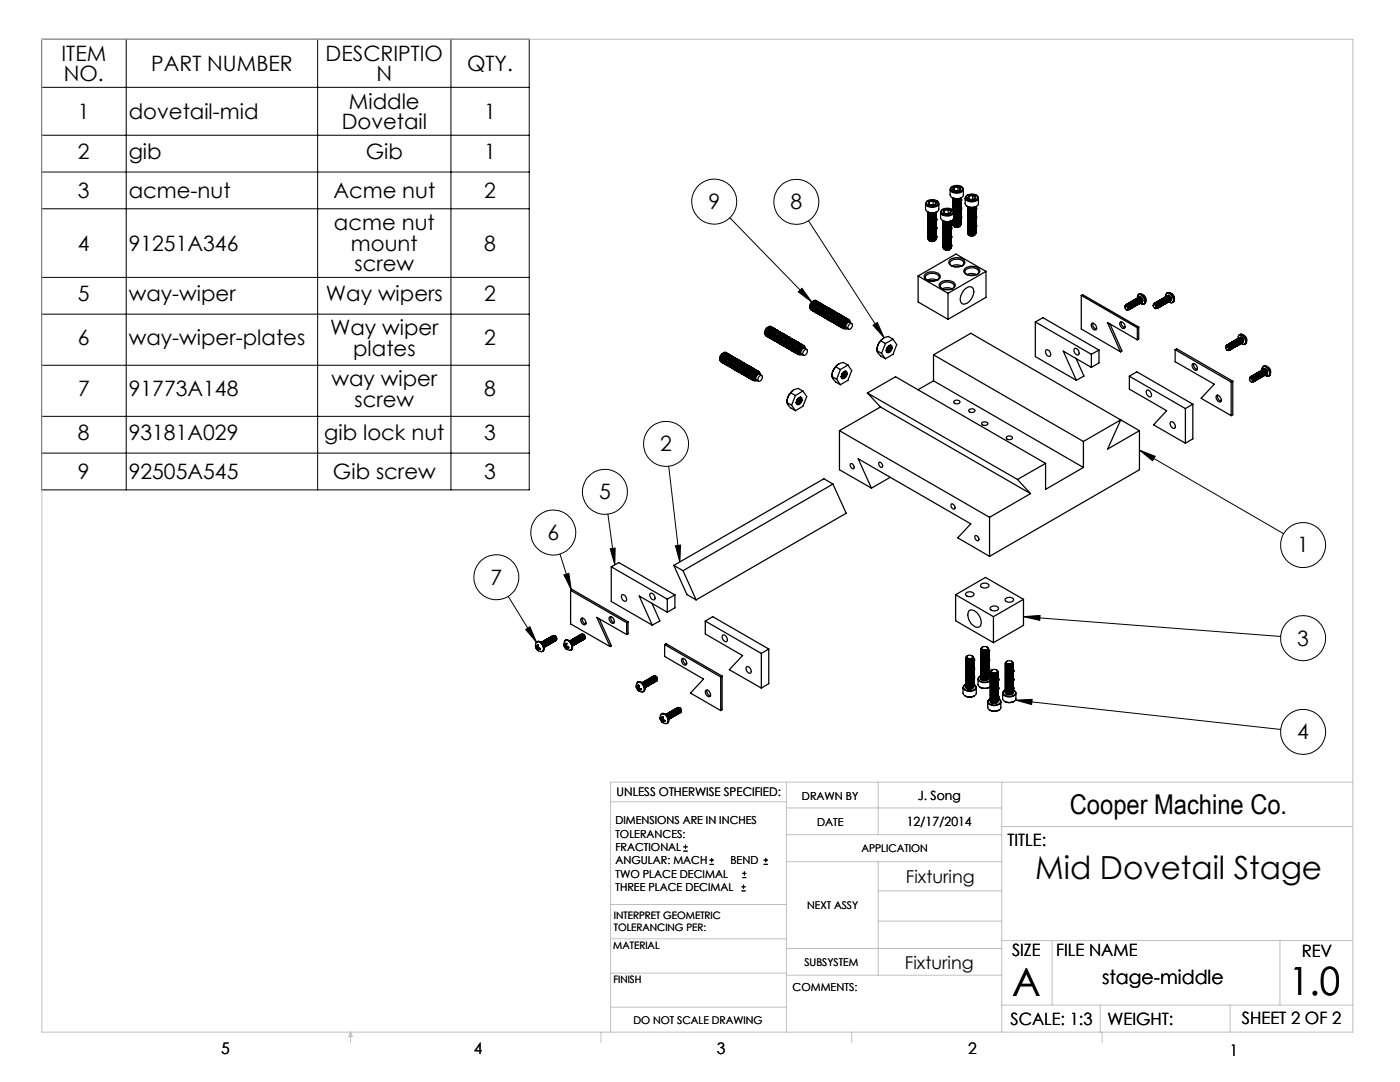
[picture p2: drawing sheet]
<svg xmlns="http://www.w3.org/2000/svg" width="279mm" height="216mm" viewBox="0 0 279 216" stroke-linecap="round" stroke-linejoin="round" font-family="sans-serif">
<defs><g id="words">
<g font-size="7.8">
<text x="202" y="198.7">A</text>
<text x="257.3" y="198.6">1.0</text>
</g>
<text font-size="6.3" x="206.6" y="175.5">Mid Dovetail Stage</text>
<text font-size="5.4" x="213.5" y="162.4">Cooper Machine Co.</text>
<g font-size="4.2">
<text x="12.3" y="12.1">ITEM</text>
<text x="12.7" y="16.2">NO.</text>
<text x="30.2" y="14.1">PART NUMBER</text>
<text x="65" y="12.1">DESCRIPTIO</text>
<text x="75.1" y="16.2">N</text>
<text x="93.2" y="14.1">QTY.</text>
<text x="15.6" y="23.7">1</text>
<text x="25.7" y="23.7">dovetail-mid</text>
<text x="69.6" y="21.7">Middle</text>
<text x="96.6" y="23.7">1</text>
<text x="68.2" y="25.8">Dovetail</text>
<text x="15.6" y="31.8">2</text>
<text x="25.7" y="31.8">gib</text>
<text x="73" y="31.8">Gib</text>
<text x="96.6" y="31.8">1</text>
<text x="15.6" y="39.5">3</text>
<text x="25.7" y="39.5">acme-nut</text>
<text x="66.5" y="39.5">Acme nut</text>
<text x="96.6" y="39.5">2</text>
<text x="141.4" y="41.7">9</text>
<text x="157.8" y="41.8">8</text>
<text x="66.7" y="45.9">acme nut</text>
<text x="15.6" y="50">4</text>
<text x="25.7" y="50">91251A346</text>
<text x="70" y="50">mount</text>
<text x="96.6" y="50">8</text>
<text x="70.7" y="54.1">screw</text>
<text x="15.6" y="60.1">5</text>
<text x="25.7" y="60.1">way-wiper</text>
<text x="65" y="60.1">Way wipers</text>
<text x="96.6" y="60.1">2</text>
<text x="15.6" y="68.9">6</text>
<text x="25.7" y="68.9">way-wiper-plates</text>
<text x="65.9" y="66.8">Way wiper</text>
<text x="70.5" y="70.9">plates</text>
<text x="96.6" y="68.9">2</text>
<text x="66.1" y="77">way wiper</text>
<text x="15.6" y="79.1">7</text>
<text x="25.7" y="79.1">91773A148</text>
<text x="70.7" y="81.2">screw</text>
<text x="96.6" y="79.1">8</text>
<text x="15.6" y="87.9">8</text>
<text x="25.7" y="87.9">93181A029</text>
<text x="64.7" y="87.9">gib lock nut</text>
<text x="96.6" y="87.9">3</text>
<text x="15.6" y="95.6">9</text>
<text x="25.7" y="95.6">92505A545</text>
<text x="66.4" y="95.6">Gib screw</text>
<text x="96.6" y="95.6">3</text>
<text x="131.8" y="90">2</text>
<text x="119.6" y="99.6">5</text>
<text x="109.3" y="107.8">6</text>
<text x="258.9" y="110.2">1</text>
<text x="97.9" y="116.7">7</text>
<text x="258.9" y="128.8">3</text>
<text x="258.9" y="147.5">4</text>
</g>
<text font-size="3.9" x="219.9" y="196.3">stage-middle</text>
<g font-size="3.5">
<text x="180.8" y="176.1">Fixturing</text>
<text x="180.6" y="193.4">Fixturing</text>
</g>
<g font-size="3.4">
<text x="201.1" y="168.8">TITLE:</text>
<text x="202" y="190.8">SIZE</text>
<text x="210.8" y="190.9">FILE NAME</text>
<text x="259.8" y="191">REV</text>
<text x="201.7" y="204.5">SCALE: 1:3</text>
<text x="221" y="204.5">WEIGHT:</text>
<text x="247.8" y="204.4">SHEET 2 OF 2</text>
</g>
<g font-size="3.2">
<text x="44.2" y="210.4">5</text>
<text x="94.6" y="210.3">4</text>
<text x="143.1" y="210.4">3</text>
<text x="193.2" y="210.3">2</text>
<text x="245.4" y="210.6">1</text>
</g>
<g font-size="2.5">
<text x="183.2" y="159.7">J. Song</text>
<text x="181" y="164.8">12/17/2014</text>
</g>
<text font-size="2.4" x="123.1" y="158.9">UNLESS OTHERWISE SPECIFIED:</text>
<g font-size="2.2">
<text x="160.1" y="159.7">DRAWN BY</text>
<text x="122.8" y="164.5">DIMENSIONS ARE IN INCHES</text>
<text x="122.8" y="167.1">TOLERANCES:</text>
<text x="163.1" y="164.8">DATE</text>
<text x="122.8" y="169.8">FRACTIONAL</text>
<text x="122.8" y="172.5">ANGULAR: MACH</text>
<text x="145.8" y="172.5">BEND</text>
<text x="122.8" y="175.1">TWO PLACE DECIMAL</text>
<text x="122.8" y="177.8">THREE PLACE DECIMAL</text>
<text x="158.2" y="197.8">COMMENTS:</text>
</g>
<g font-size="2.1">
<text x="171.9" y="170">APPLICATION</text>
<text x="161.1" y="181.3">NEXT ASSY</text>
<text x="160.5" y="192.7">SUBSYSTEM</text>
<text x="126.4" y="204.3">DO NOT SCALE DRAWING</text>
</g>
<g font-size="2">
<text x="122.5" y="183.3">INTERPRET GEOMETRIC</text>
<text x="122.5" y="185.9">TOLERANCING PER:</text>
<text x="122.4" y="189.4">MATERIAL</text>
<text x="122.4" y="196.2">FINISH</text>
</g>
</g></defs>
<g fill="none" stroke="#000" stroke-width=".2">
<path d="M8.3 7.8h97.3v90h-97.3zM8.3 17.4h97.3M25.2 7.8v90M63.4 7.8v90M90 7.8v90M8.3 27h97.3M8.3 34.3h97.3M8.3 41.7h97.3M8.3 55.4h97.3M145.7 43.5l16.3 16.8M159.3 58.2l.8-.7 1.9 2.8zM161.4 44.1l15.1 23.3"/>
<path d="M8.3 62.7h97.3M8.3 72.9h97.3M174.2 64.9l.9-.6 1.4 3.1zM8.3 83.1h97.3M8.3 90.4h97.3M133.5 93l2.2 19.1M227.4 89.8l28.8 16.7M227.4 89.8l3.1 1.3-.5 .8zM101.4 119l5.7 9.2M111.8 110.6l2.2 7.1M112.5 114.7l1-.3 .5 3.3zM121.3 102.6l1.4 10.1"/>
<path d="M121.8 109.5l1-.1-.1 3.3zM134.8 108.9l1-.1-.1 3.3zM104.9 125.6l.9-.5 1.3 3.1zM202.7 139.7l52.9 5.9M202.7 139.7l3.3-.1-.1 1zM204.3 123l51.3 4M204.3 123l3.3-.2-.1 1zM136.4 169.8h.8M136.4 169h.8M136.8 168.6v.8M141.6 172.5h.9M141.6 171.6h.9"/>
<path d="M142 171.2v.8M148 177.8h.8M148 177h.8M148.1 175.1h.8M148.1 174.3h.8M148.4 176.5v.8M148.6 173.9v.8M152.4 172.5h.8M152.4 171.6h.8M152.8 171.2v.8"/>
<circle cx="142.5" cy="40.2" r="4.5"/>
<circle cx="158.9" cy="40.3" r="4.5"/>
<circle cx="120.7" cy="98.1" r="4.5"/>
<circle cx="132.9" cy="88.6" r="4.5"/>
<circle cx="99.1" cy="115.2" r="4.5"/>
<circle cx="110.4" cy="106.3" r="4.5"/>
<circle cx="260.1" cy="108.8" r="4.5"/>
<circle cx="260.1" cy="127.3" r="4.5"/>
<circle cx="260.1" cy="146" r="4.5"/>
</g>
<g fill="none" stroke="#c0c0c0" stroke-width=".2">
<path d="M8.4 7.8h261.6v198.2h-261.6zM121.8 160h35.2M157 156.1v49.9M175.3 156.1v10.4M199.9 156.1v49.9M270 156.1h-148.2v49.9M157 166.5h42.9M157 161.2h42.9M157 171.9h42.9M175.3 171.9v22.7M175.3 177.8h24.6M199.9 164.9h70.1"/>
<path d="M121.8 194.2h35.2M121.8 187.3h35.2M121.8 180.5h35.2M157 189.3h42.9M157 194.6h42.9M175.3 183.8h24.6M199.9 187.7h70.1M210 187.7v12.9M255.4 187.7v12.9M70 206v2.1M70 206l.3 .8h-.7zM119.9 206v2.1"/>
<path d="M121.8 201h35.2M170 206v2.1M199.9 200.6h70.1M219.6 200.6v5.4M220 206v2.1M245.5 200.6v5.4"/>
</g>
<path d="M204.3 123l3.3-.2-.1 1zM112.5 114.7l1-.3 .5 3.3zM227.4 89.8l3.1 1.3-.5 .8zM202.7 139.7l3.3-.1-.1 1zM104.9 125.6l.9-.5 1.3 3.1zM121.8 109.5l1-.1-.1 3.3zM134.8 108.9l1-.1-.1 3.3zM159.3 58.2l.8-.7 1.9 2.8zM174.2 64.9l.9-.6 1.4 3.1z" fill="#000"/>
<g fill="none" stroke="#000" stroke-width=".25">
<path d="M189.6 37.8v1.1l.4 .5M189.9 37.4a1.41 1.41 0 0 1 2.2 .3 1.41 1.41 0 0 1-2.3 0zM190 39.4a1.89 1.89 0 0 0 1.9 0M190.1 39.9h.1M190.1 39.7h.1M190.1 37.2a.64 .64 0 0 0-.5 .7 .64 .64 0 0 0 .7 .6 1.47 1.47 0 0 0 2-.8l-.5-.5M190.1 39.5a.97 .97 0 0 0 1.6 0 1.03 1.03 0 0 1-1.5 0M190.2 37.8a1.09 1.09 0 0 0 1.3 .2M190.2 37.8l.3 .2M190.4 37.4l-.2 .1v.3M190.4 37.4l-.2 .4M190.4 37.4v.6"/>
<path d="M191.2 37.2l.5 .3M191.2 37.2l-.8 .2M191.2 38l-.4 .1M191.2 38v.1M191.2 37.2v.8M191.7 37.5v.3l-.2 .2M191.7 37.5l-.2 .5M191.7 39.9a.83 .83 0 0 1-.7 .6 .83 .83 0 0 1-.8-.5M191.7 39.7a.83 .83 0 0 1-.7 .6 .83 .83 0 0 1-.8-.5M191.8 39.8h.1M191.8 39.5a.95 .95 0 0 1-1.7 .2l.1-.1M191.8 39.8a.93 .93 0 0 1-1.7 .1"/>
<path d="M191.8 39.6a.93 .93 0 0 1-1.7 .1M191.8 39.5v.1M192.3 37.8v1.1a1.37 1.37 0 0 1-2 .6l-.3-.1M192.6 39.5v1.2l.4 .5M192.9 39.1a1.55 1.55 0 0 1 2.2 .2 1.02 1.02 0 0 1-1.5 .7l-.5-.1a.49 .49 0 0 1-.2-.8zM193.1 38.9a.64 .64 0 0 0-.5 .7 .64 .64 0 0 0 .7 .6 1.5 1.5 0 0 0 2-.7l-.5-.6M193.2 39.5a1.09 1.09 0 0 0 1.3 .2M193.2 39.5l.3 .2M193.4 39.1l-.2 .2v.2M193.4 39.1l-.2 .4M193.4 39.1v.6M194.1 38.9l.6 .4"/>
<path d="M194.1 38.9l-.7 .2M194.1 39.8h-.3M194.1 39.8h.1M194.1 38.9v.9M194.7 39.3v.2l-.2 .2M194.7 39.3l-.2 .4M195.3 39.5v1.1a1.39 1.39 0 0 1-2 .7l-.3-.1M162.8 60a1.21 1.21 0 0 0-.8 1.9M162.8 59.9l.1 .1M183.2 55.1l6 3.4M183.2 55.1v5.2l6 3.4M184.7 40.6v1.2l.4 .5"/>
<path d="M184.8 54.6a2.24 2.24 0 0 1 2.8 .3 1.06 1.06 0 0 1-1.3 1.2 1.34 1.34 0 0 1-1.8-1.1zM185 40.2a1.51 1.51 0 0 1 2.2 .2 1.14 1.14 0 0 1-1.7 .7l-.6-.4zM185 55.9a.61 .61 0 0 1-.4-.7 .61 .61 0 0 1 .6-.5 1.81 1.81 0 0 1 2.2 .5l-.3 .7M185.1 55.9a2.02 2.02 0 0 1 1.9 0M185.1 42.3a1.89 1.89 0 0 0 1.9 0M185.2 40a.65 .65 0 0 0-.5 .7 .65 .65 0 0 0 .6 .6 1.5 1.5 0 0 0 2.1-.7l-.5-.6M185.2 47.5h.1M185.2 47.3h.1M185.2 45.8h.1M185.2 45.5h.1M185.2 44h.1M185.2 43.8h.1"/>
<path d="M185.2 42.3a1 1 0 0 0 1.6 .1 1.06 1.06 0 0 1-1.5 0M185.2 42.9v.1M185.2 43.1v.1M185.2 44.2v.1M185.2 45.1h.1M185.2 46.2h.1M185.2 47v.1M185.3 42.4a.84 .84 0 0 0 .8 .6 .84 .84 0 0 0 .8-.6 .93 .93 0 0 1-1.7 .1M185.3 47.6l-.1 .1M185.3 40.6a1.02 1.02 0 0 0 1.3 .2M185.3 40.6l.3 .3M185.4 47.8h.1"/>
<path d="M185.5 40.2l-.2 .2v.2M185.5 40.2l-.2 .4M185.5 40.2v.6M185.6 56.1h.9M186.2 40.1l.6 .3M186.2 40.1l-.7 .1M186.2 40.9h-.3M186.2 40.9h.1M186.2 40.1v.8M186.7 47.8l-.3 .3h-.8l.6 .1 .3-.2M186.8 40.4l-.2 .4M186.8 47.5a.86 .86 0 0 1-.7 .6 .86 .86 0 0 1-.9-.4"/>
<path d="M186.8 47.3a.83 .83 0 0 1-.7 .6 .83 .83 0 0 1-.8-.5M186.8 47.1a.83 .83 0 0 1-.7 .6 .83 .83 0 0 1-.8-.5M186.8 46.8a.83 .83 0 0 1-.7 .6 .83 .83 0 0 1-.8-.4M186.8 46.6a.83 .83 0 0 1-.7 .6 .83 .83 0 0 1-.8-.5M186.8 46.4l.1 .1a.93 .93 0 0 1-1.7 .1l.1-.1M186.8 46.2l.1 .1a.93 .93 0 0 1-1.7 .1l.1-.1M186.8 46a.86 .86 0 0 1-.7 .6 .86 .86 0 0 1-.9-.4l.1-.1M186.8 45.8a.81 .81 0 0 1-.7 .6 .81 .81 0 0 1-.8-.5M186.8 45.5a.83 .83 0 0 1-.7 .6 .83 .83 0 0 1-.8-.5M186.8 45.3a.83 .83 0 0 1-.7 .6 .83 .83 0 0 1-.8-.5M186.8 45.1a.83 .83 0 0 1-.7 .6 .83 .83 0 0 1-.8-.5M186.8 44.9a.83 .83 0 0 1-.7 .6 .83 .83 0 0 1-.8-.5"/>
<path d="M186.8 44.7l.1 .1a.93 .93 0 0 1-1.7 .1l.1-.1M186.8 44.5l.1 .1a.93 .93 0 0 1-1.7 .1l.1-.1M186.8 44.2a.86 .86 0 0 1-.7 .7 .86 .86 0 0 1-.9-.4l.1-.2M186.8 44a.81 .81 0 0 1-.7 .7 .81 .81 0 0 1-.8-.6M186.8 43.8a.83 .83 0 0 1-.7 .6 .83 .83 0 0 1-.8-.5M186.8 43.6a.83 .83 0 0 1-.7 .6 .83 .83 0 0 1-.8-.5M186.8 43.4a.83 .83 0 0 1-.7 .6 .83 .83 0 0 1-.8-.5M186.8 43.2a.83 .83 0 0 1-.7 .6 .83 .83 0 0 1-.8-.5M186.8 42.9l.1 .1a.93 .93 0 0 1-1.7 .1h.1M186.8 42.7l.1 .1a.93 .93 0 0 1-1.7 .1l.1-.1M186.8 42.5a.86 .86 0 0 1-.7 .7 .86 .86 0 0 1-.9-.5l.1-.1M186.9 43.7h.1"/>
<path d="M186.9 43.9h.1M186.9 45.4h.1M186.9 45.6h.1M186.9 47.2h.1M186.9 47.4h.1M186.9 47.6a.87 .87 0 0 1-.8 .6 .87 .87 0 0 1-.9-.5M186.9 47.4a.93 .93 0 0 1-1.7 .1M186.9 47.2a.93 .93 0 0 1-1.7 .1M186.9 46.9a.92 .92 0 0 1-1.7 .2M186.9 46.7a.9 .9 0 0 1-.8 .6 .9 .9 0 0 1-.9-.5M186.9 46.5a.9 .9 0 0 1-.8 .6 .9 .9 0 0 1-.9-.5M186.9 46.3a.91 .91 0 0 1-1.7 .1"/>
<path d="M186.9 46.1a.92 .92 0 0 1-1.7 .1M186.9 45.9a.93 .93 0 0 1-1.7 .1M186.9 45.6a.93 .93 0 0 1-1.7 .2M186.9 45.4a.93 .93 0 0 1-1.7 .1M186.9 45.2a.91 .91 0 0 1-1.7 .1M186.9 45a.93 .93 0 0 1-1.7 .1M186.9 44.8a.9 .9 0 0 1-.8 .5 .9 .9 0 0 1-.9-.4M186.9 44.6a.9 .9 0 0 1-.8 .5 .9 .9 0 0 1-.9-.4M186.9 44.4a.95 .95 0 0 1-1.7 .1M186.9 44.2a.97 .97 0 0 1-1.7 .1M186.9 43.9a.95 .95 0 0 1-1.7 .2M186.9 43.7a.93 .93 0 0 1-1.7 .1"/>
<path d="M186.9 43.5a.9 .9 0 0 1-.8 .5 .9 .9 0 0 1-.9-.4M186.9 43.3a.9 .9 0 0 1-.8 .5 .9 .9 0 0 1-.9-.4M186.9 43.1a.93 .93 0 0 1-1.7 .1M186.9 42.8a.92 .92 0 0 1-1.7 .2M186.9 42.6a.93 .93 0 0 1-1.7 .1M186.9 43v.1M186.9 44.1v.1M186.9 44.3v.1M186.9 45h.1M186.9 45.2h.1M186.9 46.3h.1M187.4 40.6v1.1a1.53 1.53 0 0 1-2.3 .6"/>
<path d="M187.6 56.5a2.24 2.24 0 0 1 3 .1 1.06 1.06 0 0 1-1.3 1.2 1.34 1.34 0 0 1-1.8-1.1zM187.7 42.3v1.2l.4 .5M188 41.9a1.51 1.51 0 0 1 2.2 .2 1.14 1.14 0 0 1-1.7 .7l-.6-.4zM188 57.6a.61 .61 0 0 1-.4-.6 .61 .61 0 0 1 .6-.6 1.81 1.81 0 0 1 2.2 .6l-.3 .6M188.1 57.6a2.02 2.02 0 0 1 1.9 0M188.1 44a1.89 1.89 0 0 0 1.9 0M188.2 41.7a.65 .65 0 0 0-.5 .7 .65 .65 0 0 0 .6 .6 1.5 1.5 0 0 0 2.1-.7l-.5-.6M188.2 49.2h.1M188.2 49h.1M188.2 47.5h.1M188.2 47.3h.1M188.2 45.8h.1"/>
<path d="M188.2 45.5h.1M188.2 44a.91 .91 0 0 0 1.6 .1l-.5 .3a.91 .91 0 0 1-1.1-.3M188.2 44.2v.1M188.2 45.1h.1M188.2 46.2h.1M188.2 47v.1M188.2 48.3v.1M188.3 44.1a.82 .82 0 0 0 .8 .6 .82 .82 0 0 0 .7-.6M188.3 49.3l-.1 .1M188.3 42.3a1.02 1.02 0 0 0 1.3 .2M188.3 42.3l.3 .3M188.4 49.5v.1"/>
<path d="M188.5 41.9l-.2 .3v.1M188.5 41.9l-.2 .4M188.5 41.9v.6M188.6 49.8h.1M188.6 57.8h.9M189.2 58.5v5.2M189.2 41.8l.6 .3M189.2 41.8l-.7 .1M189.2 42.6l-.3 .1M189.2 42.6l.1 .1M189.2 41.8v.8M189.5 49.8l-.3 .1-.6-.1"/>
<path d="M189.7 51.8a2.22 2.22 0 0 1 2.8 .3 1.06 1.06 0 0 1-1.3 1.2 1.53 1.53 0 0 1-1.9-1zM189.7 49.6l-.3 .2h-.8M189.8 42.1v.2l-.2 .2M189.8 42.1l-.2 .4M189.8 45.4h.1M189.8 45.6h.1M189.8 47.2h.1M189.8 47.4h.1M189.8 48.9h.1M189.8 49.1h.1M189.8 49.2a.87 .87 0 0 1-.7 .6 .87 .87 0 0 1-.9-.4M189.8 49a.83 .83 0 0 1-.7 .6 .83 .83 0 0 1-.8-.5"/>
<path d="M189.8 48.8a.83 .83 0 0 1-.7 .6 .83 .83 0 0 1-.8-.5M189.8 48.6a.83 .83 0 0 1-.7 .6 .83 .83 0 0 1-.8-.5M189.8 48.4a.83 .83 0 0 1-.7 .6 .83 .83 0 0 1-.8-.5M189.8 48.1v.1a.9 .9 0 0 1-1.6 .1h.1M189.8 47.9a.87 .87 0 0 1-.7 .6 .87 .87 0 0 1-.9-.4l.1-.1M189.8 47.7a.87 .87 0 0 1-.7 .6 .87 .87 0 0 1-.9-.4l.1-.1M189.8 47.5a.83 .83 0 0 1-.7 .6 .83 .83 0 0 1-.8-.5M189.8 47.3a.83 .83 0 0 1-.7 .6 .83 .83 0 0 1-.8-.5M189.8 47.1a.83 .83 0 0 1-.7 .6 .83 .83 0 0 1-.8-.5M189.8 46.8a.83 .83 0 0 1-.7 .6 .83 .83 0 0 1-.8-.4M189.8 46.6a.83 .83 0 0 1-.7 .6 .83 .83 0 0 1-.8-.5M189.8 46.4v.1a.9 .9 0 0 1-1.6 .1l.1-.1"/>
<path d="M189.8 46.2a.87 .87 0 0 1-.7 .6 .87 .87 0 0 1-.9-.4l.1-.1M189.8 46a.87 .87 0 0 1-.7 .6 .87 .87 0 0 1-.9-.4l.1-.1M189.8 45.8a.83 .83 0 0 1-.7 .6 .83 .83 0 0 1-.8-.5M189.8 45.5a.83 .83 0 0 1-.7 .6 .83 .83 0 0 1-.8-.5M189.8 45.3a.83 .83 0 0 1-.7 .6 .83 .83 0 0 1-.8-.5M189.8 45.1a.83 .83 0 0 1-.7 .6 .83 .83 0 0 1-.8-.5M189.8 44.9a.83 .83 0 0 1-.7 .6 .83 .83 0 0 1-.8-.5M189.8 44.7v.1a.9 .9 0 0 1-1.6 .1l.1-.1M189.8 44.5v.1a.9 .9 0 0 1-1.6 .1l.1-.1M189.8 44.2a.87 .87 0 0 1-.7 .7 .87 .87 0 0 1-.9-.4l.1-.2M189.8 49.3a.91 .91 0 0 1-1.6 .2v-.1M189.8 49.1a.9 .9 0 0 1-1.6 .1"/>
<path d="M189.8 48.9a.9 .9 0 0 1-1.6 .1M189.8 48.6a.87 .87 0 0 1-.7 .6 .87 .87 0 0 1-.9-.4M189.8 48.4a.87 .87 0 0 1-.7 .6 .87 .87 0 0 1-.9-.5M189.8 48.3a.9 .9 0 0 1-1.6 .1M189.8 48a.87 .87 0 0 1-.7 .6 .87 .87 0 0 1-.9-.5M189.8 47.8a.9 .9 0 0 1-1.6 .1M189.8 47.6a.9 .9 0 0 1-1.6 .1M189.8 47.4a.9 .9 0 0 1-1.6 .1M189.8 47.2a.9 .9 0 0 1-1.6 .1M189.8 46.9a.9 .9 0 0 1-1.6 .2M189.8 46.7a.87 .87 0 0 1-.7 .6 .87 .87 0 0 1-.9-.5M189.8 46.5a.87 .87 0 0 1-.7 .6 .87 .87 0 0 1-.9-.5"/>
<path d="M189.8 46.3a.89 .89 0 0 1-.7 .5 .89 .89 0 0 1-.9-.4M189.8 46.1a.9 .9 0 0 1-1.6 .1M189.8 45.9a.9 .9 0 0 1-1.6 .1M189.8 45.6a.9 .9 0 0 1-1.6 .2M189.8 45.4a.9 .9 0 0 1-1.6 .1M189.8 45.2a.89 .89 0 0 1-.7 .6 .89 .89 0 0 1-.9-.5M189.8 45a.9 .9 0 0 1-1.6 .1M189.8 44.8a.87 .87 0 0 1-.7 .5 .87 .87 0 0 1-.9-.4M189.8 44.6a.87 .87 0 0 1-.7 .5 .87 .87 0 0 1-.9-.4M189.8 44.4a.92 .92 0 0 1-1.6 .1M189.8 44.2a.94 .94 0 0 1-1.6 .1M189.8 44.1v.1"/>
<path d="M189.8 44.3v.1M189.8 45h.1M189.8 45.2h.1M189.8 46.3h.1M189.8 48.2v.1M189.9 53a.67 .67 0 0 1-.3-.8 .67 .67 0 0 1 .8-.4 1.59 1.59 0 0 1 1.9 .6v.4l-.3 .2M190 53.1a2.1 2.1 0 0 1 1.9 0M190.1 41.6h.1M190.1 41.4h.1M190.1 40.7v.1M190.1 41.8v.1M190.1 44h.1"/>
<path d="M190.2 44.8h-.1M190.3 44.9v.1M190.5 53.2h.9M191.5 45.2l-.4 .2-.6-.1M191.6 45a.85 .85 0 0 1-1.1 .2M191.7 41.8a.89 .89 0 0 1-1.3 .5v1.2a1.53 1.53 0 0 1-2.3 .5M191.7 44.7a.88 .88 0 0 1-.7 .6 .88 .88 0 0 1-.9-.5M191.7 44.5a.83 .83 0 0 1-.7 .5 .83 .83 0 0 1-.8-.4M191.7 44.2l.1 .1a.93 .93 0 0 1-1.7 .1l.1-.1M191.7 44l.1 .1a.93 .93 0 0 1-1.7 .1l.1-.1M191.7 43.8a.86 .86 0 0 1-.7 .6 .86 .86 0 0 1-.9-.4l.1-.1M191.7 43.6a.86 .86 0 0 1-.7 .6 .86 .86 0 0 1-.9-.4"/>
<path d="M191.7 43.4a.88 .88 0 0 1-1.4 .3 .97 .97 0 0 0 1.5-.2M191.7 43.1a.88 .88 0 0 1-1.4 .5l.3 .1a.87 .87 0 0 0 1.2-.4M191.7 42.9a.86 .86 0 0 1-1.3 .5 .89 .89 0 0 0 1.4-.4M191.7 42.7a.86 .86 0 0 1-1.3 .5M191.7 42.5a.89 .89 0 0 1-1.3 .5M191.7 42.3a.89 .89 0 0 1-1.3 .5M191.7 42.1a.89 .89 0 0 1-1.3 .4 .93 .93 0 0 0 1.4-.3M191.7 41.6a.83 .83 0 0 1-.7 .6 .83 .83 0 0 1-.8-.5M191.7 41.4a.83 .83 0 0 1-.7 .6 .83 .83 0 0 1-.8-.5M191.7 41.2a.83 .83 0 0 1-.7 .6 .83 .83 0 0 1-.8-.5M191.7 41a.83 .83 0 0 1-.7 .6 .83 .83 0 0 1-.8-.5M191.7 40.7a.82 .82 0 0 1-.7 .7 .82 .82 0 0 1-.8-.5"/>
<path d="M191.7 40.5l.1 .1a.93 .93 0 0 1-1.7 .1h.1M191.7 40.3a.86 .86 0 0 1-.7 .7 .86 .86 0 0 1-.9-.5l.1-.1M191.7 40.1a.86 .86 0 0 1-.7 .7 .86 .86 0 0 1-.9-.5l.1-.1M191.8 40h.1M191.8 41.5h.1M191.8 41.7h.1M191.8 43.3h.1M191.8 43.5h.1M191.8 44.8a.89 .89 0 0 1-.8 .6 .89 .89 0 0 1-.9-.5v-.1M191.8 44.5a.9 .9 0 0 1-.8 .6 .9 .9 0 0 1-.9-.5M191.8 44.3a.9 .9 0 0 1-.8 .6 .9 .9 0 0 1-.9-.5M191.8 44.1a.9 .9 0 0 1-.8 .6 .9 .9 0 0 1-.9-.5"/>
<path d="M191.8 43.9a.97 .97 0 0 1-1.7 .1M191.8 43.7a.92 .92 0 0 1-1.7 .1M191.8 42.8a1 1 0 0 1-1.4 .4M191.8 42.6a.97 .97 0 0 1-1.4 .4M191.8 42.4a.97 .97 0 0 1-1.4 .4M191.8 42a1 1 0 0 1-1.4 .4M191.8 41.7a.95 .95 0 0 1-1.7 .2M191.8 41.5a.93 .93 0 0 1-1.7 .1M191.8 41.3a.89 .89 0 0 1-.8 .6 .89 .89 0 0 1-.9-.5M191.8 41.1a.9 .9 0 0 1-.8 .5 .9 .9 0 0 1-.9-.4M191.8 40.9a.91 .91 0 0 1-1.7 .1M191.8 40.7a.93 .93 0 0 1-1.7 .1"/>
<path d="M191.8 40.4a.93 .93 0 0 1-1.7 .1M191.8 40.2a.93 .93 0 0 1-1.7 .1M191.8 40a.93 .93 0 0 1-1.7 .1M191.8 40.6v.1M191.8 40.9h.1M191.8 41.9v.1M191.8 42.8h.1M191.8 43.9h.1M191.8 44.7v.1M192.5 57.8a1.04 1.04 0 0 1 1.7-.2 2.51 2.51 0 0 1-2 3.1 1.3 1.3 0 0 1-.3-2zM192.5 53.7a2.14 2.14 0 0 1 3 .1 .76 .76 0 0 1-.7 1.1 1.76 1.76 0 0 1-2.5-.9zM192.9 54.8a.67 .67 0 0 1-.3-.9 .67 .67 0 0 1 .8-.4 1.59 1.59 0 0 1 1.9 .6v.4l-.3 .3"/>
<path d="M193 54.8a2.02 2.02 0 0 1 1.9 0M193 41.2a1.89 1.89 0 0 0 1.9 0M193.1 45.1h.1M193.1 43.4h.1M193.1 43.1h.1M193.1 41.6h.1M193.1 41.4h.1M193.1 41.2a.97 .97 0 0 0 1.6 .1 1.03 1.03 0 0 1-1.5-.1M193.1 41.8v.1M193.1 42.7h.1M193.1 44h.1M193.1 44.8v.1"/>
<path d="M193.1 45.9v.1M193.2 41.3a.83 .83 0 0 0 .8 .6 .83 .83 0 0 0 .8-.6 .89 .89 0 0 1-.8 .6 .89 .89 0 0 1-.9-.5M193.2 46.5l-.1 .1M193.3 46.7h.1M193.5 55h.9M194.5 47l-.4 .1-.6-.1M194.6 46.7a.85 .85 0 0 1-1.1 .3M194.7 46.4a.88 .88 0 0 1-.7 .6 .88 .88 0 0 1-.9-.4M194.7 46.2a.83 .83 0 0 1-.7 .6 .83 .83 0 0 1-.8-.5M194.7 45.9l.1 .1a.93 .93 0 0 1-1.7 .1h.1M194.7 45.7l.1 .1a.93 .93 0 0 1-1.7 .1l.1-.1M194.7 45.5a.86 .86 0 0 1-.7 .7 .86 .86 0 0 1-.9-.5l.1-.1"/>
<path d="M194.7 45.3a.81 .81 0 0 1-.7 .6 .81 .81 0 0 1-.8-.5M194.7 45.1a.83 .83 0 0 1-.7 .6 .83 .83 0 0 1-.8-.5M194.7 44.9a.83 .83 0 0 1-.7 .6 .83 .83 0 0 1-.8-.5M194.7 44.7a.83 .83 0 0 1-.7 .6 .83 .83 0 0 1-.8-.5M194.7 44.5a.83 .83 0 0 1-.7 .5 .83 .83 0 0 1-.8-.4M194.7 44.2l.1 .1a.93 .93 0 0 1-1.7 .1l.1-.1M194.7 44l.1 .1a.93 .93 0 0 1-1.7 .1l.1-.1M194.7 43.8a.86 .86 0 0 1-.7 .6 .86 .86 0 0 1-.9-.4l.1-.1M194.7 43.6a.86 .86 0 0 1-.7 .6 .86 .86 0 0 1-.9-.4l.1-.1M194.7 43.4a.83 .83 0 0 1-.7 .6 .83 .83 0 0 1-.8-.5M194.7 43.1a.83 .83 0 0 1-.7 .6 .83 .83 0 0 1-.8-.4M194.7 42.9a.83 .83 0 0 1-.7 .6 .83 .83 0 0 1-.8-.5"/>
<path d="M194.7 42.7a.83 .83 0 0 1-.7 .6 .83 .83 0 0 1-.8-.5M194.7 42.5l.1 .1a.93 .93 0 0 1-1.7 .1l.1-.1M194.7 42.3l.1 .1a.93 .93 0 0 1-1.7 .1l.1-.1M194.7 42.1a.86 .86 0 0 1-.7 .6 .86 .86 0 0 1-.9-.4l.1-.1M194.7 41.8a.86 .86 0 0 1-.7 .7 .86 .86 0 0 1-.9-.4l.1-.2M194.7 41.6a.83 .83 0 0 1-.7 .6 .83 .83 0 0 1-.8-.5M194.7 41.4a.83 .83 0 0 1-.7 .6 .83 .83 0 0 1-.8-.5M194.8 41.5h.1M194.8 41.7h.1M194.8 43.3h.1M194.8 43.5h.1M194.8 45h.1"/>
<path d="M194.8 45.2h.1M194.8 46.5a.89 .89 0 0 1-.8 .6 .89 .89 0 0 1-.9-.5M194.8 46.2a.9 .9 0 0 1-.8 .6 .9 .9 0 0 1-.9-.4M194.8 46.1a.91 .91 0 0 1-1.7 0M194.8 45.8a.92 .92 0 0 1-1.7 .2M194.8 45.6a.93 .93 0 0 1-1.7 .1M194.8 45.4a.93 .93 0 0 1-1.7 .1M194.8 45.2a.93 .93 0 0 1-1.7 .1M194.8 45a.93 .93 0 0 1-1.7 .1M194.8 44.8a.93 .93 0 0 1-1.7 .1M194.8 44.5a.9 .9 0 0 1-.8 .6 .9 .9 0 0 1-.9-.5M194.8 44.3a.9 .9 0 0 1-.8 .6 .9 .9 0 0 1-.9-.5"/>
<path d="M194.8 44.1a.9 .9 0 0 1-.8 .6 .9 .9 0 0 1-.9-.5M194.8 43.9a.97 .97 0 0 1-1.7 .1M194.8 43.7a.93 .93 0 0 1-1.7 .1M194.8 43.5a.93 .93 0 0 1-1.7 .1M194.8 43.3a.93 .93 0 0 1-1.7 .1M194.8 43a.89 .89 0 0 1-.8 .6 .89 .89 0 0 1-.9-.5M194.8 42.8a.91 .91 0 0 1-1.7 .1M194.8 42.6a.92 .92 0 0 1-1.7 .1M194.8 42.4a.9 .9 0 0 1-.8 .5 .9 .9 0 0 1-.9-.4M194.8 42.2a.93 .93 0 0 1-1.7 .1M194.8 42a.95 .95 0 0 1-1.7 .1M194.8 41.7a.95 .95 0 0 1-1.7 .2"/>
<path d="M194.8 41.5a.93 .93 0 0 1-1.7 .1M194.8 41.9v.1M194.8 42.8h.1M194.8 43.9h.1M194.8 44.7v.1M194.8 46v.1M196.8 54.2l-7.6 4.3M196.8 54.2v5.1l-7.6 4.4M196.8 54.2l-6-3.5-7.6 4.4M215.8 58.9l11.2 6.5M215.8 58.9v6.8l7.8 4.5M215.8 58.9l.3-.1 11.2 6.5"/>
<path d="M226.3 59.9l-.2 .1M226.3 59.9a.62 .62 0 0 1 .5 .4 .62 .62 0 0 1-.1 .7M226.3 59.9h.1M226.3 59.9l.4 .2 .2 .4-.1 .4M226.5 59.8l-.2 .1M226.5 59.8a.63 .63 0 0 1 .4 1.1M226.5 59.8h.1M226.5 59.8l.3 .2 .3 .4-.1 .4M226.6 59.7h.1M226.7 59.7l-.3 .1M226.7 59.7a.62 .62 0 0 1 .5 .4 .62 .62 0 0 1-.1 .6M226.7 59.7h.1"/>
<path d="M226.7 59.7l.5 .3v.7M226.7 59.6h.2M226.8 59.6l-.2 .1M226.8 59.6a.62 .62 0 0 1 .6 .4 .62 .62 0 0 1-.1 .6M226.8 59.6h.1M226.9 59.6a.63 .63 0 0 1 .5 1M226.9 59.5h.1M227 59.3a.54 .54 0 0 1 .4-.6 .54 .54 0 0 1 .7 .4 1.02 1.02 0 0 1 .1 1.6l-.4-.1M227 59.5l-.2 .1M227 59.5a.6 .6 0 0 1 .6 .4 .6 .6 0 0 1-.1 .6M227 59.5h.1M227 59.5l.5 .3 .1 .7"/>
<path d="M227 59.5h-.1M227.1 59.4h.1M227.2 59.4l-.2 .1a.56 .56 0 0 1 .3-.7 .56 .56 0 0 1 .8 .3l.4 .8v.4l-.2 .3M227.2 59.4a.6 .6 0 0 1 .5 .4 .6 .6 0 0 1-.1 .6M227.2 59.4h.1M227.2 59.4l.5 .3 .1 .7M227.4 59.3a.51 .51 0 0 1 .5 .1 .51 .51 0 0 1 .1 .6M227.4 59.3l-.2 .1M227.4 59.3a.6 .6 0 0 1 .5 .3 .6 .6 0 0 1 0 .7M227.4 59.3a.67 .67 0 0 1 .5 1M227.4 59.3h-.1M227.5 58.7a1.2 1.2 0 0 1 1.1 1.8"/>
<path d="M227.5 58.7h-.3M227.5 58.7a1.34 1.34 0 0 1 .9 1.9h-.1M227.5 58.7h.1M227.6 58.7a1.39 1.39 0 0 1 .9 1.8M231.4 60l-.2 .1M231.4 60a.62 .62 0 0 1 .5 .3 .62 .62 0 0 1-.1 .7M231.4 60h.1M231.4 60a.65 .65 0 0 1 .5 1M231.4 60h-.2M231.6 59.9l-.2 .1M231.6 59.9a.63 .63 0 0 1 .4 1M231.6 59.9h.1"/>
<path d="M231.6 59.9l.4 .1 .2 .4-.1 .5M231.6 59.9h-.1M231.6 59.8h.1M231.8 59.8l-.2 .1M231.8 59.8a.62 .62 0 0 1 .5 .3 .62 .62 0 0 1-.1 .7M231.8 59.8h.1M231.8 59.8a.67 .67 0 0 1 .5 .9M231.8 59.8h-.2M232 59.7l-.3 .1M232 59.7a.62 .62 0 0 1 .5 .3 .62 .62 0 0 1-.1 .7M232 59.7h.1M232 59.7l.3 .1 .3 .4-.1 .4"/>
<path d="M232 59.7h-.2M232 59.6h.1M232.2 59.5l-.2 .2M232.2 59.5a.63 .63 0 0 1 .4 1.1M232.2 59.5h.1M232.2 59.5l.3 .2 .3 .4-.1 .4M232.2 59.5l-.2 .1M232.2 59.4h.2M232.3 59.4l-.2 .1M232.3 59.4a.62 .62 0 0 1 .5 1.1M232.3 59.4h.1M232.4 59.4a.67 .67 0 0 1 .5 1"/>
<path d="M232.4 59.3v.1M232.5 59.3l-.2 .1M232.5 59.3a.62 .62 0 0 1 .6 .4 .62 .62 0 0 1-.1 .7M232.5 59.3h.1M232.6 59.3a.67 .67 0 0 1 .4 1M232.6 59.3l-.2 .1M232.6 59.2v.1M232.7 59.2l-.2 .1M232.7 59.2a.6 .6 0 0 1 .5 .4 .6 .6 0 0 1 0 .6M232.7 59a.54 .54 0 0 1 .4-.6 .54 .54 0 0 1 .7 .4 1.02 1.02 0 0 1 .1 1.6l-.5-.1M232.7 59.2a.56 .56 0 0 1 .3-.7 .56 .56 0 0 1 .8 .3 .95 .95 0 0 1 0 1.6l-.5-.2 .1-.3-.2-.4-.5-.3M232.7 59.2h.1"/>
<path d="M232.7 59.2l-.1 .1M232.8 59.1h.1M232.8 59.1v.1M232.9 59.1l-.2 .1M232.9 59.1a.6 .6 0 0 1 .5 .4 .6 .6 0 0 1-.1 .6M232.9 59.1h.1M232.9 59.1l.5 .3 .1 .7M233 59a.51 .51 0 0 1 .6 .2 .51 .51 0 0 1 .1 .5M233.1 59l-.2 .1M233.1 59a.6 .6 0 0 1 .5 .4 .6 .6 0 0 1-.1 .6M233.1 59l.5 .3 .2 .4-.2 .3M233.1 59h.1"/>
<path d="M233.2 58.4a1.2 1.2 0 0 1 1 1.8M233.2 58.4a1.38 1.38 0 0 1 1 1.9M233.2 58.4l-.3 .1M233.2 58.4a1.34 1.34 0 0 1 .9 1.9l-.1 .1M233.6 60h.1M144.3 70.5a1.07 1.07 0 0 0-.5 1.5M144.6 72.6h.1M144.9 70.3a1.18 1.18 0 0 0-1.1 .8 1.18 1.18 0 0 0 .2 1.2M144.9 70.3h.1M145 70.5l-.1-.2a1.26 1.26 0 0 0-.9 2h.1M145.2 70.5a1.21 1.21 0 0 0-.9 2M145.2 70.5h.1"/>
<path d="M145.2 73h.1M145.3 70.7l-.1-.2a1.25 1.25 0 0 0-.9 2h.2M145.5 70.7a1.17 1.17 0 0 0-1.1 .7 1.17 1.17 0 0 0 .2 1.2M145.6 70.8l-.1-.1a1.24 1.24 0 0 0-.9 1.9h.1M145.8 73.3h.1M145.8 70.9a1.17 1.17 0 0 0-1.1 .6 1.17 1.17 0 0 0 .2 1.3M145.9 71l-.1-.1a1.22 1.22 0 0 0-.9 1.9h.2M146.1 71a1.17 1.17 0 0 0-1.1 .7 1.17 1.17 0 0 0 .2 1.3M146.2 71.2l-.1-.2a1.19 1.19 0 0 0-.9 2h.1M146.4 71.2a1.17 1.17 0 0 0-1.1 .7 1.17 1.17 0 0 0 .2 1.2M146.5 71.3l-.1-.1a1.22 1.22 0 0 0-.9 1.9l.1 .1M146.7 71.4a1.15 1.15 0 0 0-1.1 .6 1.15 1.15 0 0 0 .2 1.3"/>
<path d="M146.8 71.5l-.1-.1a1.19 1.19 0 0 0-.9 1.9h.1M147 71.6a1.15 1.15 0 0 0-1.1 .6 1.15 1.15 0 0 0 .2 1.2v.1M147.1 71.7l-.1-.1a1.22 1.22 0 0 0-.9 1.9h.1M147.3 71.7a1.18 1.18 0 0 0-1.1 .7 1.18 1.18 0 0 0 .2 1.3M147.4 71.9l-.1-.2a1.22 1.22 0 0 0-.9 2h.1M147.6 71.9a1.21 1.21 0 0 0-.9 1.9M147.6 71.9h.1M147.7 72l-.1-.1a1.25 1.25 0 0 0-.9 1.9l.1 .1M147.9 72.1a1.18 1.18 0 0 0-1.1 .7 1.18 1.18 0 0 0 .2 1.2M148 72.2l-.1-.1a1.22 1.22 0 0 0-.9 1.9h.1M148.2 72.2a1.2 1.2 0 0 0-1.1 1.7l.2 .3M148.2 72.2h.1"/>
<path d="M148.3 72.4l-.1-.2a1.25 1.25 0 0 0-.9 2h.1M148.5 72.4a1.19 1.19 0 0 0-1.1 .7 1.19 1.19 0 0 0 .1 1.2h.1M148.6 72.6l-.1-.2a1.23 1.23 0 0 0-.9 1.9l.1 .1M148.8 72.6a1.17 1.17 0 0 0-1.1 .6 1.17 1.17 0 0 0 .1 1.3h.1M148.9 72.7l-.1-.1a1.22 1.22 0 0 0-.9 1.9h.1M149.1 72.8a1.19 1.19 0 0 0-1.1 .6 1.19 1.19 0 0 0 .1 1.3h.1M149.2 72.9l-.1-.1a1.22 1.22 0 0 0-.9 1.9h.1M149.4 72.9a1.22 1.22 0 0 0-.9 2M149.4 72.9v.1M149.5 73.1l-.1-.1a1.22 1.22 0 0 0-.9 1.9h.1M149.7 73.1a1.17 1.17 0 0 0-1.1 .7 1.17 1.17 0 0 0 .1 1.2h.1M149.8 73.2l-.1-.1a1.22 1.22 0 0 0-.9 1.9l.1 .1"/>
<path d="M150 73.3a1.21 1.21 0 0 0-.9 1.9M150 73.3h.1M150.1 73.4l-.1-.1a1.22 1.22 0 0 0-.9 1.9h.1M150.3 73.4a1.21 1.21 0 0 0-.9 2M150.3 75.1a.59 .59 0 0 0 0 .7 .59 .59 0 0 0 .6 .2l.2-.1M150.4 73.6l-.1-.2a1.25 1.25 0 0 0-.9 2h.1M150.6 73.6a1.21 1.21 0 0 0-.9 2M150.6 73.6h.1M150.7 73.8l-.1-.2a1.25 1.25 0 0 0-.9 2h.1M150.7 74.5l-.2 .7 .2 .6M150.7 74.5l-.4 .6M150.7 74.5l.6-.4 .2 .1 .2 .3"/>
<path d="M150.9 73.8a1.21 1.21 0 0 0-.9 1.9M151 73.9l-.1-.1a1.25 1.25 0 0 0-.9 1.9l.1 .1M151.1 75.9h.1M151.2 74a1.17 1.17 0 0 0-1.1 .6 1.17 1.17 0 0 0 .1 1.3h.1M151.3 74.4l-.6 .6-.1 .2 .1 .6M151.3 74.1l-.1-.1a1.25 1.25 0 0 0-.9 1.9l.2 .1M151.4 75.2l.5-.3a.71 .71 0 0 1 .1 .8 .71 .71 0 0 1-.7 .4l-.1-.3zM151.5 74.2l-.1-.1a1.11 1.11 0 0 0-1.1 1M151.8 74.8v-.2a.35 .35 0 0 0-.6-.1l-.5 .6v.7M152 74.9l-.4-.2a.81 .81 0 0 0-.6 1.1l.4 .3M153.2 65.3a1.07 1.07 0 0 0-.4 1.5M153.2 67.2l.1 .1"/>
<path d="M153.8 65.1v.1a1.21 1.21 0 0 0-.8 1.9M153.8 67.6h.1M154 65.3l-.1-.1a1.25 1.25 0 0 0-.9 1.9h.1M154.2 65.3a1.19 1.19 0 0 0-1 1.9M154.3 65.5l-.1-.2a1.26 1.26 0 0 0-.9 2h.1M154.4 67.9h.1M154.5 65.5a1.17 1.17 0 0 0-1.1 .7 1.17 1.17 0 0 0 .1 1.2l.1 .1M154.6 65.7l-.1-.2a1.25 1.25 0 0 0-.9 2h.1M154.8 65.7a1.17 1.17 0 0 0-1.1 .6 1.17 1.17 0 0 0 .1 1.3M154.9 65.8l-.1-.1a1.24 1.24 0 0 0-.9 1.9h.1M155.1 65.9a1.17 1.17 0 0 0-1.1 .6 1.17 1.17 0 0 0 .1 1.3h.1M155.2 66l-.1-.1a1.22 1.22 0 0 0-.9 1.9h.1"/>
<path d="M155.4 66a1.17 1.17 0 0 0-1.1 .7 1.17 1.17 0 0 0 .1 1.2M155.5 66.1l-.1-.1a1.22 1.22 0 0 0-.9 1.9l.1 .1M155.7 66.2a1.15 1.15 0 0 0-1.1 .6 1.15 1.15 0 0 0 .1 1.3h.1M155.8 66.3l-.1-.1a1.22 1.22 0 0 0-.9 1.9l.1 .1M156 66.4a1.16 1.16 0 0 0-1.1 .7 1.16 1.16 0 0 0 .2 1.2M156.1 66.5l-.1-.1a1.22 1.22 0 0 0-.9 1.9h.1M156.2 66.5a1.21 1.21 0 0 0-.8 2M156.2 66.5h.1M156.4 66.7l-.1-.2a1.25 1.25 0 0 0-.9 2h.1M156.6 66.7a1.18 1.18 0 0 0-1.1 .7 1.18 1.18 0 0 0 .2 1.3M156.7 66.9l-.1-.2a1.22 1.22 0 0 0-.9 2h.1M156.8 66.9a1.21 1.21 0 0 0-.8 1.9"/>
<path d="M156.8 66.9h.1M157 67l-.1-.1a1.25 1.25 0 0 0-.9 1.9l.1 .1M157.2 67.1a1.18 1.18 0 0 0-1.1 .7 1.18 1.18 0 0 0 .2 1.2M157.2 79.2l-.1 1.1M157.3 67.2l-.1-.1a1.22 1.22 0 0 0-.9 1.9h.1M157.5 67.2a1.17 1.17 0 0 0-1.1 .7 1.17 1.17 0 0 0 .1 1.2h.1M157.6 67.4l-.1-.2a1.23 1.23 0 0 0-.9 1.9l.1 .1M157.8 67.4a1.16 1.16 0 0 0-1.1 .7 1.16 1.16 0 0 0 .2 1.2M157.8 78.4l-.6 .8M157.8 78.4l1 .5M157.9 67.6l-.1-.2a1.2 1.2 0 0 0-.9 1.9l.1 .1M158.1 67.6a1.17 1.17 0 0 0-1.1 .6 1.17 1.17 0 0 0 .1 1.3h.1"/>
<path d="M158.2 67.7l-.1-.1a1.22 1.22 0 0 0-.9 1.9h.1M158.4 67.8a1.16 1.16 0 0 0-1.1 .6 1.16 1.16 0 0 0 .2 1.3M158.4 77.8l.9-.3 .9 .5M158.4 77.8l-.6 .6M158.4 77.8l-.5 .4-.7 1M158.5 67.9l-.1-.1a1.19 1.19 0 0 0-.9 1.9h.1M158.7 67.9a1.15 1.15 0 0 0-1.1 .7 1.15 1.15 0 0 0 .1 1.2l.1 .1M158.8 78.9l-.8 2M158.8 68.1l-.1-.2a1.22 1.22 0 0 0-.9 2h.1M159 68.1a1.17 1.17 0 0 0-1.1 .7 1.17 1.17 0 0 0 .1 1.2M159.1 68.2l-.1-.1a1.22 1.22 0 0 0-1 1.9l.2 .1M159.1 79.7l-.1 .1"/>
<path d="M159.2 68.3a1.21 1.21 0 0 0-.8 1.9M159.2 68.3h.1M159.3 79.5a.45 .45 0 0 1 .6-.2 .45 .45 0 0 1 .1 .7l-.2 .4a.49 .49 0 0 1-.8 .3 .49 .49 0 0 1 0-.8zM159.3 70a.58 .58 0 0 0 .5 .8l.3-.1M159.4 68.4l-.1-.1a1.25 1.25 0 0 0-.9 1.9h.1M159.5 79.4l-.5 .9M159.5 79.3l-.2 .6-.4 .4M159.6 68.4a1.21 1.21 0 0 0-1 2M159.6 79.3l-.2 .6-.5 .5M159.7 68.6l-.1-.2a1.25 1.25 0 0 0-1 2h.2M159.7 69.3l-.2 .7 .2 .6M159.7 69.3l-.4 .7"/>
<path d="M159.7 69.3l.5-.4 .3 .1 .1 .3M159.8 79.6l-.5 .8M159.8 68.6a1.21 1.21 0 0 0-.8 2M159.8 68.6h.1M160 68.8l-.1-.2a1.25 1.25 0 0 0-.9 2h.1M160.1 79.8l-.5 .8M160.2 68.8a1.21 1.21 0 0 0-1 1.9M160.2 78l.8 1.1-.8 2-1.4 .9M160.2 78l-1.4 .9M160.3 68.9l-.1-.1a1.25 1.25 0 0 0-1 1.9l.3 .1M160.3 69.3a1.07 1.07 0 0 0-.6 1.3M160.4 68.9a1.11 1.11 0 0 0-1.1 1.1"/>
<path d="M160.4 68.9l.1 .1M160.6 69.8l.3-.1a.69 .69 0 0 1 .1 .8 .69 .69 0 0 1-.7 .4l-.1-.5zM160.7 69.6a.33 .33 0 0 0-.4-.4 1.19 1.19 0 0 0-.6 1.4M161 69.7l-.4-.2a.71 .71 0 0 0-.7 .6 .71 .71 0 0 0 .4 .8M162.2 60.1a1.07 1.07 0 0 0-.5 1.5M162.9 60.1v-.1a1.25 1.25 0 0 0-.9 1.9h.1M163.2 60.1a1.21 1.21 0 0 0-1 2M163.3 60.3l-.1-.2a1.25 1.25 0 0 0-1 2h.2M163.5 60.3a1.21 1.21 0 0 0-.9 2M163.5 60.5v-.2a1.25 1.25 0 0 0-.9 2h.1M163.7 62.9h.1M163.8 60.5a1.17 1.17 0 0 0-1.1 .6 1.17 1.17 0 0 0 .1 1.3"/>
<path d="M163.9 60.6l-.1-.1a1.23 1.23 0 0 0-1 1.9h.2M164 60.7a1.17 1.17 0 0 0-1 .6 1.17 1.17 0 0 0 .1 1.3h.1M164.1 60.8l-.1-.1a1.22 1.22 0 0 0-.8 1.9h.1M164.3 63.3h.1M164.4 60.9a1.17 1.17 0 0 0-1.1 .6 1.17 1.17 0 0 0 .1 1.3M164.5 61l-.1-.1a1.22 1.22 0 0 0-1 1.9h.2M164.6 61a1.17 1.17 0 0 0-1 .7 1.17 1.17 0 0 0 .1 1.2M164.7 61.1l-.1-.1a1.22 1.22 0 0 0-.8 1.9l.1 .1M165 61.2a1.15 1.15 0 0 0-1.1 .6 1.15 1.15 0 0 0 .1 1.3M165.1 61.3l-.1-.1a1.22 1.22 0 0 0-1 1.9h.2M165.2 61.4a1.15 1.15 0 0 0-1 .6 1.15 1.15 0 0 0 .1 1.3M165.3 61.5l-.1-.1a1.22 1.22 0 0 0-.8 1.9h.1"/>
<path d="M165.5 61.5a1.21 1.21 0 0 0-.9 2M165.5 61.5h.1M165.7 61.7l-.1-.2a1.25 1.25 0 0 0-1 2h.2M165.8 61.7a1.18 1.18 0 0 0-1 .7 1.18 1.18 0 0 0 .2 1.2M165.9 61.8l-.1-.1a1.26 1.26 0 0 0-.8 1.9l.1 .1M166.1 75.1l.2 .5 .5 .6 .9 .6M166.1 75.1l.9 .6M166.1 61.9a1.21 1.21 0 0 0-.9 1.9M166.1 61.9h.1M166.1 64.3h.1M166.2 74l-.1 1.1M166.3 62l-.1-.1a1.25 1.25 0 0 0-1 1.9l.2 .1"/>
<path d="M166.4 62.1a1.18 1.18 0 0 0-1 .6 1.18 1.18 0 0 0 .2 1.3M166.5 62.2l-.1-.1a1.22 1.22 0 0 0-.8 1.9h.1M166.7 62.2a1.22 1.22 0 0 0-.9 1.9M166.7 62.2h.1M166.8 73.2l-.6 .8M166.8 73.2l.9 .5M166.9 62.4l-.1-.2a1.23 1.23 0 0 0-1 1.9l.2 .1M167 75.7l.7 1.1M167 62.4a1.17 1.17 0 0 0-1 .7 1.17 1.17 0 0 0 .1 1.2M167.1 62.5l-.1-.1a1.19 1.19 0 0 0-.8 1.9h.1M167.3 62.5a1.22 1.22 0 0 0-.9 2M167.3 62.5l.1 .1"/>
<path d="M167.4 72.6l.9-.3 .9 .5M167.4 72.6l-.6 .6M167.4 72.6l-.7 .6-.5 .8M167.5 62.7l-.1-.1a1.22 1.22 0 0 0-1 1.9h.2M167.6 62.8a1.16 1.16 0 0 0-1 .6 1.16 1.16 0 0 0 .2 1.3M167.7 73.7l-.7 2M167.7 62.9l-.1-.1a1.19 1.19 0 0 0-.8 1.9h.1M167.9 62.9a1.22 1.22 0 0 0-.9 1.9M167.9 62.9h.1M168.1 63l-.1-.1a1.22 1.22 0 0 0-1 1.9l.2 .1M168.1 74.5l-.1 .1M168.2 63.1a1.15 1.15 0 0 0-1 .7 1.15 1.15 0 0 0 .2 1.2"/>
<path d="M168.3 64.8a.53 .53 0 0 0 0 .7 .53 .53 0 0 0 .7 0M168.3 74.3a.45 .45 0 0 1 .6-.2 .45 .45 0 0 1 .1 .7l-.4 .6a.45 .45 0 0 1-.7 0 .45 .45 0 0 1 .1-.7zM168.3 63.2l-.1-.1a1.19 1.19 0 0 0-.8 1.9l.1 .1M168.5 74.3l-.5 .8M168.5 74.2l-.2 .5-.4 .4M168.5 63.3a1.21 1.21 0 0 0-.9 1.9M168.5 74.1l-.1 .6-.5 .5M168.5 63.3h.1M168.7 63.4l-.1-.1a1.25 1.25 0 0 0-1 1.9h.2M168.7 64.1l-.2 .7 .2 .6M168.7 64.1l-.4 .7M168.7 64.1l.5-.4 .2 .1 .2 .3"/>
<path d="M168.7 74a1.11 1.11 0 0 1-.8 1.4M168.7 74.4l-.4 .8M168.8 74a1.11 1.11 0 0 1-.8 1.4M168.8 63.4a1.21 1.21 0 0 0-.9 2M168.9 63.6l-.1-.2a1.25 1.25 0 0 0-.9 2h.2M169.1 65.5h.1M169.1 74.6l-.5 .8M169.1 63.6a1.21 1.21 0 0 0-.9 1.9M169.1 63.6h.1M169.2 72.8l.8 1.1-.8 2-1.5 .9M169.2 72.8l-1.5 .9M169.3 64.1l-.6 .5-.1 .6 .1 .2"/>
<path d="M169.3 63.7l-.1-.1a1.25 1.25 0 0 0-1 1.9l.3 .1M169.4 63.8a1.02 1.02 0 0 0-1.1 1M169.6 64.6l.3-.1a.71 .71 0 0 1 .1 .8 .71 .71 0 0 1-.7 .4l-.1-.5zM169.7 64.4l-.2-.4a1.03 1.03 0 0 0-.8 1.4M170 64.6l-.4-.3a.81 .81 0 0 0-.7 1.2l.4 .2M173.1 78.4l30 17.3M173.1 78.4l5.6-3.2 30 17.3M173.1 78.4l2.6 2.8M175 70l.2 .4 .6 .6 .9 .6M175 70l.9 .5M175.2 68.9l-.2 1.1M175.8 68l-.6 .9"/>
<path d="M175.8 68l.9 .5M175.9 70.5l.8 1.1M176.3 67.5l1-.4 .9 .6M176.3 67.5l-.5 .5M176.3 67.5l-.5 .4-.6 1M176.7 68.5l-.8 2M176.9 70.2a1.14 1.14 0 0 0 .8-1.3 1.11 1.11 0 0 1-.7 1.4M177.1 69.3l-.1 .2M177.2 69.1a.45 .45 0 0 1 .7-.2 .45 .45 0 0 1 .1 .7l-.3 .5a.46 .46 0 0 1-.6 .3 .46 .46 0 0 1-.2-.7zM177.4 69.1l-.4 .8M177.4 69l-.1 .5-.4 .5M177.5 68.9l-.3 .8-.3 .3"/>
<path d="M177.7 69.3l-.4 .8M178 69.4l-.4 .8M178.2 67.7l.8 1.1-.8 1.9-1.5 .9M178.2 67.7l-1.5 .8M186.3 70.8l7.4-4.3 33.7 19.4M186.3 76l29.9 17.3M186.3 76l-3.1 1.8M186.3 70.8l29.9 17.3M186.3 70.8v5.2M206.6 64.2v7l8.2 4.7M206.6 64.2l11.2 6.5M206.6 64.2l1.5-.8 11.2 6.5"/>
<path d="M208.7 69.9a.79 .79 0 0 1 .8 .3 .79 .79 0 0 1 0 .9 .9 .9 0 0 1-.8-1.2zM214.4 69.6a.79 .79 0 0 1 .8 .3 .79 .79 0 0 1 0 .9 .9 .9 0 0 1-.8-1.2zM214.7 71.5l1.6 3.5-1.5 .9M217.8 70.7v2.6M217.8 73.3l-5.6-3.2 2.6 5.8M217.9 64.6a.79 .79 0 0 1 .8 .3 .79 .79 0 0 1-.1 .9 .95 .95 0 0 1-.7-1.2zM218.1 64.5a.97 .97 0 0 0 .7 1.2M219.3 69.9v2.5l-1.5 .9M219.3 69.9l-1.5 .8M221.5 64.6l2.4 5.4-.3 .2M223.6 64.3a.79 .79 0 0 1 .8 .4 .79 .79 0 0 1-.1 .8 .95 .95 0 0 1-.7-1.2zM223.8 64.2a.97 .97 0 0 0 .7 1.2"/>
<path d="M224.5 61.3v-.1a.36 .36 0 0 1 .4-.2 .36 .36 0 0 1 .3 .4v.3l-.1 .2-.3-.1M224.6 61.1a.4 .4 0 0 1 .4 .3 .4 .4 0 0 1-.1 .4l-.4-.4zM224.6 60.9a.65 .65 0 0 1 .7 .9M224.8 61.8h.1M224.8 60.8l-.3 .3M224.8 60.8a.6 .6 0 0 1 .5 .4 .6 .6 0 0 1-.1 .6M224.8 60.8a.59 .59 0 0 1 .7 .2 .59 .59 0 0 1 0 .7M225 60.7l-.2 .1M225 60.7a.57 .57 0 0 1 .5 .4 .57 .57 0 0 1-.1 .6M225.1 60.6l-.2 .1M225.1 60.6a.6 .6 0 0 1 .6 .4 .6 .6 0 0 1-.1 .6M225.2 60.6l.5 .3 .1 .4-.1 .3"/>
<path d="M225.2 60.6l-.2 .1M225.2 60.6h-.1M225.4 60.5l-.3 .1M225.4 60.5a.6 .6 0 0 1 .5 .4 .6 .6 0 0 1-.1 .6M225.4 60.5a.7 .7 0 0 1 .5 1M225.4 60.5h-.2M225.4 60.5h.1M225.4 75.1v2.5l7.4 4.4-2.6 2.8 6.4 3.6M225.4 75.1l11.2 6.4M225.4 75.1l1.5-.9 11.2 6.4M225.5 60.4l-.2 .1M225.5 60.4a.6 .6 0 0 1 .6 .3 .6 .6 0 0 1-.1 .7"/>
<path d="M225.6 60.4a.69 .69 0 0 1 .5 1M225.6 60.4h-.2M225.6 60.4h-.1M225.7 60.3l-.2 .1M225.7 60.3a.62 .62 0 0 1 .6 .3 .62 .62 0 0 1-.1 .7M225.7 60.3h.1M225.7 60.3a.65 .65 0 0 1 .5 1M225.7 61.6h.1M225.7 60.3h-.1M225.9 60.1l-.2 .2M225.9 60.1a.63 .63 0 0 1 .4 1.1M225.9 60.1h.1"/>
<path d="M225.9 60.1l.4 .2 .2 .4-.1 .4M225.9 60.1l-.1 .1M226 60.1h.1M226.1 60l-.2 .1M226.1 60a.62 .62 0 0 1 .5 .4 .62 .62 0 0 1 0 .7M226.1 60h.1M226.1 60a.67 .67 0 0 1 .5 1M226.1 60l-.1 .1M226.4 61.1h.1M226.8 60.9h.1M227 65.4v2.4M227 67.8l-6-3.5 2.6 5.9"/>
<path d="M227.2 60.7h.1M227.3 65.3v2.3l-.3 .2M227.3 65.3l-.3 .1M227.6 60.5l.3 .2 .4-.1M227.8 60.4h.1M228.8 77.9a.8 .8 0 0 1 .9 .4 .8 .8 0 0 1-.1 .9 .95 .95 0 0 1-.8-1.3zM230.2 61a.36 .36 0 0 1 .4-.3 .36 .36 0 0 1 .3 .4l-.1 .5-.4-.1M230.3 60.8a.35 .35 0 0 1 .4 .3 .35 .35 0 0 1-.3 .4l-.2-.4zM230.4 60.5l-.1 .1M230.4 61.5h.1M230.5 60.5l-.3 .4M230.5 60.5a.6 .6 0 0 1 .5 .4 .6 .6 0 0 1-.1 .6"/>
<path d="M230.5 60.5a.7 .7 0 0 1 .5 1M230.5 60.5h.1M230.5 60.5h-.2M230.6 60.4l-.2 .1M230.6 60.4a.57 .57 0 0 1 .6 .4 .57 .57 0 0 1-.1 .6M230.7 60.4a.7 .7 0 0 1 .5 1M230.7 60.4l-.2 .1M230.7 60.4h-.1M230.8 60.3l-.2 .1M230.8 60.3a.6 .6 0 0 1 .6 .4 .6 .6 0 0 1-.1 .6M230.9 60.3a.7 .7 0 0 1 .5 1M230.9 60.3l-.2 .1"/>
<path d="M230.9 60.3h-.1M230.9 60.2h.1M231 60.2l-.2 .1M231 60.2a.6 .6 0 0 1 .6 .4 .6 .6 0 0 1-.1 .6M231 60.2l.5 .3 .2 .4-.1 .3M231 60.2h.1M231 60.2h-.1M231.2 60.1l-.2 .1M231.2 60.1a.62 .62 0 0 1 .6 .3 .62 .62 0 0 1-.1 .7M231.2 60.1h.1M231.2 60.1a.69 .69 0 0 1 .5 1M231.2 60.1h-.1"/>
<path d="M231.6 61.2h.1M232.1 60.9h.1M232.5 60.6h.1M234.5 69.8l11.2 6.4M234.5 69.8v2.4l7.8 4.5-2.6 2.8 6 3.4M234.5 69.8l.3-.2 11.2 6.5M238 72.6a.82 .82 0 0 1 .8 .4 .82 .82 0 0 1 0 .9 .92 .92 0 0 1-.8-1.3zM238.2 72.5a1.04 1.04 0 0 0 .7 1.2M242.8 78.9a.82 .82 0 0 1 .8 .4 .82 .82 0 0 1-.1 .9 .95 .95 0 0 1-.7-1.3zM243 78.8a1.04 1.04 0 0 0 .7 1.2M244.6 69.4v-.2a.48 .48 0 0 1 .6 .1 .48 .48 0 0 1 0 .6l-.3-.1M244.7 69.2a.38 .38 0 0 1 .4 .2 .38 .38 0 0 1-.1 .5l-.4-.4z"/>
<path d="M244.8 68.9h.1M244.9 69.8h.1M244.9 68.9l-.2 .1-.1 .2M244.9 68.9a.62 .62 0 0 1 .6 .3 .62 .62 0 0 1-.1 .7M244.9 68.9h.1M244.9 68.9a.67 .67 0 0 1 .5 1M245 68.8h-.1M245.1 68.8l-.2 .1M245.1 68.8a.6 .6 0 0 1 .5 .3 .6 .6 0 0 1-.1 .6M245.1 68.8h.1M245.1 68.8l.5 .3 .1 .6M245.1 68.8h-.1"/>
<path d="M245.1 68.7h.2M245.2 68.7h-.1M245.3 68.7l-.2 .1M245.3 68.7a.6 .6 0 0 1 .5 .3 .6 .6 0 0 1-.1 .6M245.3 68.7h.1M245.3 68.7l.5 .3 .1 .6M245.5 68.5l-.2 .2M245.5 68.5a.6 .6 0 0 1 .5 .4 .6 .6 0 0 1-.1 .6M245.5 68.5l.5 .4 .1 .4-.1 .2M245.5 68.5l-.2 .1M245.5 68.5h.1M245.5 68.4a.66 .66 0 0 1 .7 .3 .66 .66 0 0 1 0 .7"/>
<path d="M245.5 68.4v.1M245.6 68.4l-.2 .1M245.6 68.4a.6 .6 0 0 1 .6 .4 .6 .6 0 0 1-.1 .6M245.7 76.2v6.7M245.9 68.3l-.3 .1M245.9 68.3a.6 .6 0 0 1 .5 .4 .6 .6 0 0 1-.1 .6M245.9 68.3l.4 .4 .1 .6M245.9 69.6h-.1M245.9 68.3h.1M245.9 68.3a.65 .65 0 0 1 .6 .2 .65 .65 0 0 1 .1 .7M246 68.2l-.2 .1M246 68.2a.6 .6 0 0 1 .6 .4 .6 .6 0 0 1-.1 .6"/>
<path d="M246 69.5h.1M246 76.1v6.7l-.3 .1M246 76.1l-.3 .1M246.2 68.1l-.2 .1M246.2 68.1a.6 .6 0 0 1 .6 .4 .6 .6 0 0 1-.1 .6M246.2 68.1a.66 .66 0 0 1 .5 1M246.2 68.1h.1M246.4 68l-.2 .1M246.4 68a.6 .6 0 0 1 .5 .4 .6 .6 0 0 1-.1 .6M246.4 68l.5 .3 .2 .4-.2 .3M246.4 68h-.2M246.4 68h.1"/>
<path d="M246.5 67.9h.1M246.6 67.9l-.2 .1M246.6 67.9a.62 .62 0 0 1 .5 .3 .62 .62 0 0 1 0 .7M246.6 69.2h.1M246.6 67.9h.1M246.6 67.9a.69 .69 0 0 1 .5 1M246.6 67.9h-.1M246.8 67.8l-.2 .1M246.8 67.8a.62 .62 0 0 1 .5 .3 .62 .62 0 0 1-.1 .7M246.8 67.8h.1M246.8 67.8a.65 .65 0 0 1 .5 1M246.8 67.8h-.2"/>
<path d="M246.8 67.7h.1M247 67.7l-.3 .1M247 67.7a.63 .63 0 0 1 .4 1M247 67.7h.1M247 67.7l.3 .1 .3 .4-.1 .5M247 69h-.1M247 67.7h-.2M247.1 67.3a.56 .56 0 0 1 .5-.6 .56 .56 0 0 1 .6 .4 1.13 1.13 0 0 1 .2 1.7l-.5-.1M247.2 67.6l-.3 .1M247.2 67.6a.63 .63 0 0 1 .4 1M247.2 67.6a.5 .5 0 0 1 .1-.7 .5 .5 0 0 1 .7 .1 1.21 1.21 0 0 1 .4 1.7h-.3l-.4-.2M247.2 67.6h.1"/>
<path d="M247.2 67.6l.3 .1 .3 .4-.1 .4M247.2 67.6h-.1M247.3 67.5l-.2 .1M247.3 67.5a.62 .62 0 0 1 .6 .3 .62 .62 0 0 1-.1 .7M247.3 67.5h.1M247.4 67.5a.67 .67 0 0 1 .5 .9M247.4 67.5h-.2M247.5 67.3l-.2 .2M247.5 67.3a.62 .62 0 0 1 .6 .4 .62 .62 0 0 1-.1 .7M247.5 67.3a.53 .53 0 0 1 .5 .2 .53 .53 0 0 1 .1 .6M247.5 67.3h.1M247.5 67.3l.4 .2 .2 .4v.4"/>
<path d="M247.5 67.3l-.1 .1M247.6 66.7a1.2 1.2 0 0 1 1.1 1.8M247.6 66.7l-.3 .1M247.6 66.7a1.41 1.41 0 0 1 1 1.9l-.1 .1M247.6 66.7h.1M247.7 66.7a1.41 1.41 0 0 1 .9 1.9M247.7 68.5h.1M249.4 75.7v-.2a.48 .48 0 0 1 .6 .1 .48 .48 0 0 1 0 .6l-.4-.1M249.4 75.5v-.2a.6 .6 0 0 1 .7 .1 .6 .6 0 0 1 .1 .8h-.1M249.4 75.5a.38 .38 0 0 1 .4 .2 .38 .38 0 0 1-.1 .5l-.3-.4zM249.5 75.2a.64 .64 0 0 1 .7 .3 .64 .64 0 0 1 0 .7v-.1M249.7 75.1h.1"/>
<path d="M249.9 75.1l-.3 .1M249.9 75.1a.6 .6 0 0 1 .5 .3 .6 .6 0 0 1-.1 .7M249.9 75l.5 .4 .1 .4-.1 .3M249.9 75v.1M249.9 75l-.2 .1M250 75l-.2 .1M250 75a.6 .6 0 0 1 .6 .3 .6 .6 0 0 1-.1 .7M250 74.9a.7 .7 0 0 1 .6 1.1M250 74.9l-.1 .1M250 74.9v.1M250.2 74.9l-.2 .1M250.2 74.9a.6 .6 0 0 1 .6 .3 .6 .6 0 0 1-.1 .6"/>
<path d="M250.3 74.8a.7 .7 0 0 1 .5 1M250.3 74.8l-.2 .1M250.3 74.8l-.1 .1M250.4 74.8l-.2 .1M250.4 74.8a.6 .6 0 0 1 .5 .3 .6 .6 0 0 1 0 .6M250.4 74.7l.5 .4 .2 .4-.1 .2M250.4 76v.1M250.4 74.7l-.1 .1M250.5 74.6l-.1 .2M250.6 74.6l-.2 .2M250.6 74.6a.6 .6 0 0 1 .5 .4 .6 .6 0 0 1-.1 .6M250.6 74.6a.7 .7 0 0 1 .5 1"/>
<path d="M250.6 74.6h.1M250.6 74.6h-.1M250.6 74.5h.1M250.8 74.5l-.2 .1M250.8 74.5a.6 .6 0 0 1 .5 .4 .6 .6 0 0 1-.1 .6M250.8 74.5a.7 .7 0 0 1 .5 1M250.8 74.5h.1M250.8 74.5h-.1M251 74.4l-.2 .1M251 74.4a.62 .62 0 0 1 .5 .4 .62 .62 0 0 1-.1 .6M251 74.4h.1M251 74.4a.65 .65 0 0 1 .5 1"/>
<path d="M251 75.7h.1M251 74.4h-.2M251 74.3h.1M251.2 74.3l-.2 .1M251.2 74.3a.63 .63 0 0 1 .4 1M251.2 74.3h.1M251.2 74.3l.3 .2 .3 .3-.1 .5M251.2 74.3h-.2M251.4 74.2l-.3 .1M251.4 74.2a.62 .62 0 0 1 .5 .4 .62 .62 0 0 1-.1 .6M251.4 74.2h.1M251.4 74.2a.67 .67 0 0 1 .5 1"/>
<path d="M251.4 74.2h-.2M251.4 74.1h.1M251.5 74.1l-.2 .1M251.5 74.1a.62 .62 0 0 1 .6 .4 .62 .62 0 0 1-.1 .6M251.5 74.1h.1M251.6 74.1a.63 .63 0 0 1 .5 1M251.6 74.1h-.2M251.7 74l-.2 .1M251.7 74a.63 .63 0 0 1 .5 1M251.7 74h.1M251.7 74l.4 .2 .2 .3v.5M251.7 74h-.1"/>
<path d="M251.7 75.3h.1M251.9 73.6a.56 .56 0 0 1 .4-.6 .56 .56 0 0 1 .7 .4 1.13 1.13 0 0 1 .2 1.7l-.5-.1M251.9 73.9l-.2 .1M251.9 73.9a.63 .63 0 0 1 .4 1M251.9 73.9h.1M252 73.9l.5 .5v.5M252 73.9h-.2M252 73.8h.1M252.1 73.8l-.2 .1M252.1 73.8a.62 .62 0 0 1 .5 .3 .62 .62 0 0 1 0 .7M252.1 73.2l-.2 .2v.5M252.1 73.2a1.21 1.21 0 0 1 1.1 1.8h-.4l-.3-.1"/>
<path d="M252.1 73.8h.1M252.1 73.8a.67 .67 0 0 1 .5 1M252.1 73.8h-.1M252.2 73.7h-.1M252.3 73.7l-.2 .1M252.3 73.7a.62 .62 0 0 1 .5 .3 .62 .62 0 0 1-.1 .7M252.3 73.7a.53 .53 0 0 1 .5 .1 .53 .53 0 0 1 .1 .6M252.3 73.7h.1M252.3 73.7l.5 .3 .1 .4-.1 .2M252.3 73.7h-.1M252.4 73a1.2 1.2 0 0 1 1 1.8M252.4 73l-.3 .1"/>
<path d="M252.4 73a1.41 1.41 0 0 1 .9 1.9l-.1 .1M252.4 73a1.41 1.41 0 0 1 1 1.9M252.4 74.9h.1M252.8 74.6h.1M157.1 80.3l.1 .5 .6 .6 1 .6M157.1 80.3l.9 .6M158 80.9l.8 1.1M159 80.6a1.17 1.17 0 0 0 .8-1.4 1.06 1.06 0 0 1-.8 1.4M166.2 96.6l-29.9 17.3M166.2 96.6l2.7 5.8-30 17.3M166.2 96.6l-1.8-1.1-29.9 17.3M167.5 85.9l30 17.3"/>
<path d="M167.5 85.9v7.8l6.4 3.7M169.7 92.6a.62 .62 0 0 1 .7 .2 .62 .62 0 0 1 0 .7 .72 .72 0 0 1-.7-.9zM173.9 97.4l-2.6-5.9 22.4 13-2.6 2.8 6.4 3.7M175.4 92.3a.62 .62 0 0 1 .6 .3 .62 .62 0 0 1 0 .6 .72 .72 0 0 1-.6-.9zM175.7 81.2l-8.2 4.7M175.7 81.2l30 17.3M177.7 95.3l-3.8 2.1M190.4 80a.67 .67 0 0 1 1.2 .3 .68 .68 0 0 1-.7 .3 .68 .68 0 0 1-.5-.5zM193.4 81.7a.67 .67 0 0 1 1.2 .3 .71 .71 0 0 1-1.3-.2zM195.9 84.4a.73 .73 0 0 1 1.2 .2 .73 .73 0 0 1-1.2-.2zM200.9 87.1a.69 .69 0 0 1 1.1 .4 .68 .68 0 0 1-.6 .2 .68 .68 0 0 1-.6-.4zM203.1 95.7l2.6 2.8"/>
<path d="M205.7 98.5l-8.2 4.7M208.7 92.5v5.1l7.5-4.3M208.7 92.5l-5.6 3.2M216.2 88.1v5.2M227.4 85.9l-6.3 3.7 2.6-5.8-7.5 4.3M227.4 85.9v7.8l-29.9 17.3M233.6 84.2a.79 .79 0 0 1 .8 .4 .79 .79 0 0 1 0 .9 .9 .9 0 0 1-.8-1.3zM236.6 81.5v6.9M238.1 80.6v7l-1.5 .8M238.1 80.6l-1.5 .9M113.9 117.8l11.2 6.4M113.9 117.8v6.7l7.8 4.5"/>
<path d="M113.9 117.8l.3-.2 11.1 6.5M122 113.1v6.9l8.2 4.7M122 113.1l11.2 6.5M122 113.1l1.5-.8 11.2 6.4M124.1 118.7a.79 .79 0 0 1 .8 .4 .79 .79 0 0 1-.1 .9 .9 .9 0 0 1-.7-1.3zM129.8 118.4a.79 .79 0 0 1 .8 .4 .79 .79 0 0 1-.1 .9 .9 .9 0 0 1-.7-1.3zM133.2 119.6v2.6M134.5 112.8l2.6 5.8 1.8 1.1M134.5 112.8l1.8 1.1M134.7 118.7v2.6l-1.5 .9M134.7 118.7l-1.5 .9M136.3 113.9l2.6 5.8"/>
<path d="M189.8 100.6a.58 .58 0 0 1 .7 .3 .58 .58 0 0 1-.1 .7l-.5-.3zM190.7 118.7v5.2l7.6 4.3M190.7 118.7l7.6 4.3M190.7 118.7l6-3.5 7.6 4.4M192.9 118.3a1.02 1.02 0 0 1 1.5 .3 .95 .95 0 0 1-1.7-.1zM194.6 106.9a.58 .58 0 0 1 .6 .3 .58 .58 0 0 1-.1 .7l-.4-.3zM195.9 116.5a1.05 1.05 0 0 1 1.5 .3 1.03 1.03 0 0 1-1.7 .1zM197.5 103.2v7.8M200.8 119.3a1.02 1.02 0 0 1 1.5 .4 .95 .95 0 0 1-1.7-.1zM204.3 119.6l-6 3.4M204.3 119.6v5.2l-6 3.4M106.9 129l.1 .2"/>
<path d="M107 129.2l.1 .2M107 129h-.1M107.1 129l-.2-.2v.2M107.1 129.4l.1 .2M107.1 128.1a.81 .81 0 0 1 1.2 .6l.2 .8-.2 .4M107.2 128.9l-.1 .1M107.2 129.6l.1 .1M107.2 128a1.12 1.12 0 0 0-.2 1.4 1.12 1.12 0 0 0 1.3 .5M107.2 128a1.33 1.33 0 0 1 1.1 1.9M107.2 128l.6 .1M107.2 128v.1M107.2 128.9l.1 .1"/>
<path d="M107.3 129h.1M107.3 129l-.3 .2M107.4 129.6l.1 .2-.2-.1M107.4 129.6h.2M107.4 129.2l.4 .2M107.4 128.9l-.3 .1M107.4 129.2l-.3 .2M107.4 129.6l-.1 .1M107.5 128.7l-.1 .5M107.5 128.7l-.2-.1-.1 .3M107.5 128.7l-.3 .2M107.5 129.3l.1 .1"/>
<path d="M107.6 129.4v.1M107.6 129.4l-.4 .2M107.7 129.4l-.3 .2M107.8 129.4v.2h-.2M107.8 128.1a1.31 1.31 0 0 1 .6 1.8M107.8 128.1a1.35 1.35 0 0 1 .5 1.8M107.8 129.4l-.2 .2M108 128.2l.2 .1M108.1 128.1l.3 .1M108.2 128.3l.4 .5-.1 .4M108.2 128.3h.1M108.3 128l.3 .1"/>
<path d="M108.4 128.2h-.4M108.4 128.2l.3 .2 .1 .5-.2 .2M108.4 128.2h.1M108.4 128.2l.4 .5v.4M108.4 127.9l.4 .1M108.5 128.1h-.3M108.5 128.1l.5 .5v.3l-.2 .1M108.5 128.1h.1M108.6 128.1l.3 .2 .1 .4-.1 .3M108.6 127.8h.3M108.7 128h-.4M108.7 128l.4 .4 .1 .4-.2 .1"/>
<path d="M108.7 128h.1M108.8 128l.4 .4-.1 .5M108.8 127.7h.3M108.9 127.8l-.4 .1M108.9 127.8l.4 .3 .1 .4-.2 .3M108.9 127.8h.1M108.9 127.8l.5 .5-.1 .5M109 127.6h.3M109.1 127.7l-.4 .1M109.1 127.7l.4 .5v.4l-.1 .1M109.1 127.7l.4 .5v.5M109.1 127.7h.1"/>
<path d="M109.2 127.5h.3M109.3 127.6l-.4 .1M109.3 127.6l.4 .5v.4l-.1 .1M109.3 127.6l.4 .5v.5M109.3 127.6h.1M109.4 127.4h.3M109.5 127.5l-.4 .1M109.5 127.5l.5 .7-.3 .3M109.5 127.5l.4 .5v.4M109.5 127.5h.1M109.6 127.3h.3M109.7 127.4l-.4 .1"/>
<path d="M109.7 127.4l.4 .5v.4l-.2 .1M109.7 127.4l.4 .5v.4M109.7 127.4h.1M109.7 127.2h.4M109.9 127.3l-.4 .1M109.9 127.3l.4 .5v.4l-.2 .1M109.9 127.3l.4 .5-.1 .4M109.9 127.3h.1M109.9 127.1h.3M110 127.2h-.3M110 127.2l.5 .5v.4l-.2 .1M110.1 127.2l.4 .5-.1 .4"/>
<path d="M110.1 127.2h-.1M110.1 127h.4M110.2 127.1h-.3M110.2 127.1l.5 .7-.2 .3M110.2 127.1h.1M110.2 127.1l.5 .5-.1 .4M110.3 126.9h.3M110.4 127h-.4M110.4 127l.4 .5v.3l-.1 .2M110.4 127h.1M110.5 127l.3 .2 .1 .5-.1 .2M110.5 126.8l.5 .3 .1 .3-.1-.3-.3-.2"/>
<path d="M110.6 126.9h-.4M110.6 126.9l.4 .5v.4M110.6 126.9h.1M110.6 126.9a.6 .6 0 0 1 .4 .9M110.9 127.8h.1M112.6 128.8v.1M112.6 128.9l.1 .2M112.7 128.7l-.1 .1M112.7 128.7l-.1-.1v.2M112.7 129.1l.2 .2M112.8 127.8a.81 .81 0 0 1 1.1 .6l.3 .8-.2 .4M112.9 128.6l-.2 .1"/>
<path d="M112.9 129.3v.1M112.9 127.7a1.11 1.11 0 0 0-.2 1.4 1.11 1.11 0 0 0 1.3 .5M112.9 127.7a1.37 1.37 0 0 1 1.1 1.9M112.9 127.7a1.27 1.27 0 0 1 1.1 1.9M112.9 127.7v.1M112.9 128.7h.1M113 128.7l.1 .1M113 128.7l-.4 .2M113 128.7l.1 .2M113.1 129.3v.2l-.2-.1M113.1 129.3h.1M113.1 128.9l.4 .2"/>
<path d="M113.1 128.6l-.4 .1M113.1 128.9l-.4 .2M113.1 129.3l-.2 .1M113.1 128.4l-.1 .3M113.1 128.4l-.2-.1v.3M113.1 128.4l-.2 .2M113.2 129v.1M113.2 129.1v.1M113.2 129.1l-.3 .2M113.3 129.1l-.2 .2M113.5 129.1v.2h-.3M113.5 127.8a1.31 1.31 0 0 1 .6 1.8"/>
<path d="M113.5 129.1l-.3 .2M113.7 128h.2M113.7 128h.1M113.7 127.8l.4 .1M113.8 128h.1M113.9 128l.4 .5-.1 .4 .1-.4zM113.9 127.7l.4 .1M114.1 127.9l-.4 .1M114.1 127.9l.3 .3 .1 .4-.2 .2M114.1 127.9h.1M114.1 127.9l.4 .5-.1 .4M114.1 127.6l.3 .1"/>
<path d="M114.2 127.8h-.4M114.2 127.8l.5 .5v.3l-.2 .1M114.2 127.8h.1M114.3 127.8l.4 .6-.1 .3M114.3 127.5h.3M114.4 127.7h-.4M114.4 127.7l.4 .5 .1 .3-.2 .1M114.4 127.7h.1M114.4 127.7l.5 .5-.1 .4M114.5 127.4h.3M114.6 127.6h-.4M114.6 127.6l.5 .6-.2 .3"/>
<path d="M114.6 127.5l.4 .6v.4M114.6 127.5v.1M114.7 127.3h.3M114.8 127.5h-.4M114.8 127.5l.4 .5v.3l-.2 .1M114.8 127.4l.4 .5v.5M114.8 127.4v.1M114.9 127.2h.3M115 127.4h-.4M115 127.4l.4 .4v.4l-.1 .1M115 127.3l.4 .5v.5M115 127.3v.1"/>
<path d="M115 127.1h.4M115.1 127.2l-.3 .1M115.1 127.2l.5 .5v.4l-.2 .1M115.2 127.2l.4 .5-.1 .5M115.2 127.2h-.1M115.3 127h.3M115.4 127.1l-.4 .1M115.4 127.1l.4 .5v.4l-.2 .1M115.4 127.1l.4 .5-.1 .5M115.4 127.1h.1M115.4 126.9h.3M115.5 127l-.4 .1"/>
<path d="M115.5 127l.5 .5v.4l-.2 .1M115.6 127l.4 .5-.1 .5M115.6 127h-.1M115.6 126.8h.3M115.7 126.9l-.4 .1M115.7 126.9l.4 .5 .1 .3-.2 .2M115.7 126.9l.5 .5-.1 .4M115.7 126.9h.1M115.8 126.7h.3M115.9 126.8l-.4 .1M115.9 126.8l.5 .7-.2 .3M115.9 126.8h.1"/>
<path d="M115.9 126.8l.4 .5v.4M116 126.6h.3M116 123.4a.79 .79 0 0 1 .8 .4 .79 .79 0 0 1-.1 .9 .9 .9 0 0 1-.7-1.3zM116.1 126.7l-.4 .1M116.1 126.7l.4 .5v.3l-.2 .2M116.1 126.7h.1M116.1 126.7l.4 .3 .1 .4-.1 .2M116.2 126.5l.5 .4 .1 .2M116.2 123.3a1.08 1.08 0 0 0 .7 1.2M116.3 126.6h-.4M116.3 126.6l.4 .5-.1 .4M116.3 126.6h.1"/>
<path d="M116.3 126.6a.6 .6 0 0 1 .4 .9h-.1M116.4 126.6l.4 .5M116.6 127.5h.1M116.8 127.1h.1M119.6 123.5l2.4 5.4-.3 .1M121.7 123.1a.79 .79 0 0 1 .8 .4 .79 .79 0 0 1-.1 .9 .9 .9 0 0 1-.7-1.3zM121.9 123a1.08 1.08 0 0 0 .7 1.2M125.1 124.2v2.4M125.1 126.6l-6-3.4 2.6 5.8M125.3 124.1v2.4l-.2 .1M125.3 124.1l-.2 .1M127 137.1l.1 .2"/>
<path d="M127.1 137.3l.1 .1M127.1 136.2a.79 .79 0 0 1 1.3 .6 .74 .74 0 0 1-.2 1.3 1.22 1.22 0 0 1-1.1-1.9zM127.1 137.1h-.1M127.2 137.1l-.2-.2v.2M127.2 137.4l.1 .2M127.2 136.2a1.2 1.2 0 0 1 1.4 1.5l-.2 .3M127.3 136.9l-.1 .2M127.3 137.6l.1 .2M127.3 136.9l.1-.2 .2 .1-.1 .5M127.3 136.1a1.24 1.24 0 0 1 1.4 1.6l-.3 .3M127.4 137h.1M127.4 137l.1 .1"/>
<path d="M127.4 137l-.3 .3M127.5 137.7l.1 .2-.2-.1M127.5 137.7l-.1 .1M127.5 137.6v.1M127.5 137.6h.2M127.5 137.3l.5 .1M127.5 136.9l-.3 .2M127.5 137.3l-.3 .1M127.6 136.8l-.3 .1M127.6 137.4h.1M127.7 137.4v.1M127.7 137.4l-.4 .2"/>
<path d="M127.8 137.4l-.3 .2M128 137.4v.3l-.3-.1M128 136.1a1.26 1.26 0 0 1 .5 1.8M128 137.4l-.3 .2M128.1 136.3h.2M128.2 136.2h.3M128.3 136.3l.4 .5v.5l-.1-.7zM128.3 136.3h.1M128.4 136.1h.3M128.5 136.2l-.4 .1h.2M128.5 136.2l.4 .5v.4l-.2 .1M128.5 136.2h.1"/>
<path d="M128.5 136.2l.3 .3 .2 .4-.1 .3M128.6 136h.3M128.7 136.1l-.4 .1M128.7 136.1l.4 .5v.3l-.2 .2M128.7 136.1h.1M128.7 136.1l.4 .5-.1 .5M128.8 135.9h.3M128.9 136l-.4 .1M128.9 136l.4 .7-.2 .2M128.9 136h.1M128.9 136l.4 .5-.1 .4M128.9 135.7l.4 .1"/>
<path d="M129 135.9l-.3 .1M129 135.9l.5 .5v.3l-.2 .1M129 135.9h.1M129.1 135.9l.4 .7-.1 .2M129.1 135.6l.3 .1M129.2 135.8l-.4 .1M129.2 135.8l.4 .5 .1 .3-.2 .1M129.2 135.8h.1M129.3 135.8l.4 .5-.1 .4M129.3 135.5l.3 .1M129.4 135.7h-.4M129.4 135.7l.4 .5 .1 .3-.2 .1"/>
<path d="M129.4 135.7h.1M129.4 135.7l.5 .5-.1 .4M129.5 135.4l.3 .1M129.6 135.6h-.4M129.6 135.6l.4 .5v.3l-.1 .1M129.6 135.6h.1M129.6 135.6l.4 .5v.4M129.7 135.3l.3 .1M129.8 135.5h-.4M129.8 135.5l.4 .5v.3l-.2 .1M129.8 135.5h.1M129.8 135.5l.4 .5v.4"/>
<path d="M129.9 135.2h.3M130 135.4h-.4M130 135.4l.4 .5v.3l-.2 .1M130 135.4h.1M130 135.4l.4 .5v.4M130.1 135.1h.3M130.1 120.4l1.6 3.5-1.5 .8M130.2 135.3h-.4M130.2 135.3l.3 .2 .1 .4-.2 .3M130.2 135.2l.4 .5v.5M130.2 135.2v.1M130.2 135h.4"/>
<path d="M130.4 135.1l-.4 .1M130.4 135.1l.4 .5v.4l-.2 .1M130.4 135.1l.4 .5-.1 .5M130.4 135.1h.1M130.4 134.9h.3M130.5 135l-.4 .1M130.5 135l.5 .5v.4l-.2 .1M130.6 135l.4 .5-.1 .5M130.6 135h-.1M130.7 134.9l.4 .2 .1 .4-.3-.6M130.7 134.9l-.3 .1M130.7 134.9l.4 .3 .1 .4-.1 .3"/>
<path d="M130.7 134.9a.67 .67 0 0 1 .4 1M130.7 134.9h.1M131.1 135.9h-.1M132.6 128.6l11.2 6.5M132.6 128.6l.3-.2 11.2 6.5M132.6 128.6v2.4l7.8 4.5-2.6 2.8 6 3.5M133.2 122.2l-5.6-3.3 2.6 5.8M136.1 131.4a.79 .79 0 0 1 .8 .4 .79 .79 0 0 1-.1 .9 .9 .9 0 0 1-.7-1.3zM136.3 131.4a1.04 1.04 0 0 0 .7 1.2M140.8 123.9l11.1 6.5M140.8 123.9v2.6l7.4 4.3-2.6 2.8 6.3 3.7M140.8 123.9l1.4-.9 11.2 6.5"/>
<path d="M140.9 137.8a.79 .79 0 0 1 .8 .3 .79 .79 0 0 1-.1 .9 .9 .9 0 0 1-.7-1.2zM141.1 137.7a1.04 1.04 0 0 0 .7 1.2M143.8 135.1v6.7M144.1 134.9v6.7l-.3 .2M144.1 134.9l-.3 .2M144.2 126.8a.8 .8 0 0 1 .8 .4 .8 .8 0 0 1 0 .9 .95 .95 0 0 1-.8-1.3zM149 133.1a.79 .79 0 0 1 .8 .3 .79 .79 0 0 1-.1 .9 .9 .9 0 0 1-.7-1.2zM151.9 130.4v6.9M153.4 129.5l-1.5 .9M153.4 129.5v6.9l-1.5 .9M192.2 137.2v1.1a1.54 1.54 0 0 0 2.6 0v-1.1M192.6 138.9a1.87 1.87 0 0 0 1.9 0"/>
<path d="M192.7 136.6a.59 .59 0 0 0-.5 .7 .59 .59 0 0 0 .6 .5 1.6 1.6 0 0 0 2-.6l-.1-.3-.3-.3M192.7 136.9h.1M192.7 136.7h.1M192.7 135.1h.1M192.7 134.9h.1M192.7 133.4h.1M192.7 133.2h.1M192.7 131.7h.1M192.7 131.5h.1M192.7 131.2l.4 .4M192.7 131.9h.1M192.7 132.8h.1"/>
<path d="M192.7 133.8v.1M192.7 134.7h.1M192.7 135.8h.1M192.7 136h.1M192.7 137.1h.1M192.8 131.3l.3 .3M192.8 131.3l.5 .3 .4-.2M192.9 131l-.2 .2 .1 .1M193 131.3l.2 .1h.5M193 130.9a.69 .69 0 0 1 1.1 .2 .68 .68 0 0 1-.6 .3 .68 .68 0 0 1-.6-.4zM193.1 130.8l-.2 .2a.46 .46 0 0 0 .6 .5l.2-.1M193.4 121.9a1.33 1.33 0 0 1 1.8 .7 1.96 1.96 0 0 1 .2 2.5 1.84 1.84 0 0 1-2-1.5l-.3-.9z"/>
<path d="M194 130.8l.2 .3a.76 .76 0 0 1-1.1 .5M194.3 131.2a.8 .8 0 0 1-.7 .7 .8 .8 0 0 1-.9-.5h.1M194.3 131.5a.84 .84 0 0 1-.7 .6 .84 .84 0 0 1-.9-.5h.1M194.3 131.7a.84 .84 0 0 1-.7 .6 .84 .84 0 0 1-.9-.5h.1M194.3 131.9a.85 .85 0 0 1-.7 .6 .85 .85 0 0 1-.9-.5h.1M194.3 132.1a.81 .81 0 0 1-.7 .7 .81 .81 0 0 1-.8-.6M194.3 132.4a.86 .86 0 0 1-.7 .6 .86 .86 0 0 1-.9-.5h.1M194.3 132.6a.86 .86 0 0 1-.7 .6 .86 .86 0 0 1-.9-.5h.1M194.3 132.8a.84 .84 0 0 1-.7 .6 .84 .84 0 0 1-.9-.5h.1M194.3 133a.84 .84 0 0 1-.7 .6 .84 .84 0 0 1-.9-.5h.1M194.3 133.2a.84 .84 0 0 1-.7 .6 .84 .84 0 0 1-.9-.5h.1M194.3 133.4a.84 .84 0 0 1-.7 .6 .84 .84 0 0 1-.9-.5h.1"/>
<path d="M194.3 133.6a.85 .85 0 0 1-.7 .7 .85 .85 0 0 1-.9-.5l.1-.1M194.3 133.8a.81 .81 0 0 1-.7 .7 .81 .81 0 0 1-.8-.6M194.3 134.1a.86 .86 0 0 1-.7 .6 .86 .86 0 0 1-.9-.5h.1M194.3 134.3a.86 .86 0 0 1-.7 .6 .86 .86 0 0 1-.9-.5h.1M194.3 134.5a.84 .84 0 0 1-.7 .6 .84 .84 0 0 1-.9-.5h.1M194.3 134.7a.84 .84 0 0 1-.7 .7 .84 .84 0 0 1-.9-.6h.1M194.3 134.9a.84 .84 0 0 1-.7 .7 .84 .84 0 0 1-.9-.6h.1M194.3 135.1a.84 .84 0 0 1-.7 .7 .84 .84 0 0 1-.9-.5h.1M194.3 135.4a.85 .85 0 0 1-.7 .6 .85 .85 0 0 1-.9-.5h.1M194.3 135.6a.81 .81 0 0 1-.7 .6 .81 .81 0 0 1-.8-.5M194.3 135.8a.86 .86 0 0 1-.7 .6 .86 .86 0 0 1-.9-.5h.1M194.3 136a.86 .86 0 0 1-.7 .6 .86 .86 0 0 1-.9-.5h.1"/>
<path d="M194.3 136.2a.84 .84 0 0 1-.7 .7 .84 .84 0 0 1-.9-.6h.1M194.3 136.5a.84 .84 0 0 1-.7 .6 .84 .84 0 0 1-.9-.5h.1a.59 .59 0 0 0-.5 .6 .59 .59 0 0 0 .5 .5 1.4 1.4 0 0 0 2-.6l-.5-.5M194.3 136.7a.84 .84 0 0 1-.7 .6 .84 .84 0 0 1-.9-.5h.1M194.3 136.9a.84 .84 0 0 1-.7 .6 .84 .84 0 0 1-.9-.5h.1M194.3 131.6a.86 .86 0 0 1-.7 .5 .86 .86 0 0 1-.8-.4M194.3 131.8a.87 .87 0 0 1-.7 .5 .87 .87 0 0 1-.8-.4M194.3 132.7a.88 .88 0 0 1-1.5 .1M194.3 133.3a.86 .86 0 0 1-.7 .6 .86 .86 0 0 1-.8-.5M194.3 133.5a.9 .9 0 0 1-1.6 .1M194.3 133.8a.88 .88 0 0 1-1.5 .1M194.3 134a.91 .91 0 0 1-1.6 .1M194.3 134.8a.88 .88 0 0 1-1.5 .1"/>
<path d="M194.3 135a.86 .86 0 0 1-.7 .6 .86 .86 0 0 1-.8-.5M194.3 135.3a.9 .9 0 0 1-1.6 .1M194.3 135.9a.88 .88 0 0 1-1.5 .1M194.3 136.6a.88 .88 0 0 1-1.5 .1M194.3 136.8a.86 .86 0 0 1-.7 .5 .86 .86 0 0 1-.8-.4M194.3 137a.87 .87 0 0 1-.7 .5 .87 .87 0 0 1-.8-.4M194.3 131.6h.1M194.3 131.8h.1M194.3 133.3h.1M194.3 133.5h.1M194.3 135h.1M194.3 135.3h.1"/>
<path d="M194.3 136.8h.1M194.3 137h.1M194.3 131.3a.9 .9 0 0 1-1.5 .2M194.3 132a.91 .91 0 0 1-1.6 .1M194.3 132.2a.91 .91 0 0 1-1.6 .1M194.3 132.4a.91 .91 0 0 1-1.6 .1M194.3 132.9a.91 .91 0 0 1-1.6 .1M194.3 133.1a.9 .9 0 0 1-1.5 .1M194.3 134.2a.91 .91 0 0 1-1.6 .1M194.3 134.4a.91 .91 0 0 1-1.6 .1M194.3 134.6a.9 .9 0 0 1-1.5 .1M194.3 135.5a.91 .91 0 0 1-1.6 .1"/>
<path d="M194.3 135.7a.9 .9 0 0 1-1.5 .1M194.3 136.1a.91 .91 0 0 1-1.6 .1M194.3 136.3a.91 .91 0 0 1-1.6 .1M194.3 132.6v.1M194.3 133.7v.1M194.3 133.9v.1M194.3 134.8h.1M194.3 135.9h.1M194.3 136.5v.1M195.2 135.5v1.1a1.61 1.61 0 0 0 2.5 .3 .87 .87 0 0 0 .8 .4 .87 .87 0 0 0 .7-.5M195.6 137.1a1.87 1.87 0 0 0 1.8 0M195.7 134.9a.59 .59 0 0 0-.5 .6 .59 .59 0 0 0 .5 .6l.9 .1 1.1-.3a.89 .89 0 0 0 1.5-.2"/>
<path d="M195.7 135.1h.1M195.7 134.9h.1M195.7 133.4h.1M195.7 133.2h.1M195.7 131.7h.1M195.7 131.5h.1M195.7 130h.1M195.7 129.8h.1M195.7 129.6l.4 .3M195.7 129.6l.6 .2 .4-.1M195.7 129.5l.4 .4M195.7 129.5h.1"/>
<path d="M195.7 130.6h.1M195.7 131.9h.1M195.7 132.8h.1M195.7 133.8v.1M195.7 134.7h.1M195.9 129.3l-.2 .3M196 129.6l.2 .1h.5M196 129.2h-.1a.46 .46 0 0 0 .6 .6l.2-.1M196 129.1h.1M196.1 129.1l.6-.1 .4 .3a.64 .64 0 0 1-.6 .4 .64 .64 0 0 1-.6-.4zM197 129.1l.2 .2a.7 .7 0 0 1-1 .6h-.1M197.3 129.5a.83 .83 0 0 1-.7 .7 .83 .83 0 0 1-.9-.4l.1-.2"/>
<path d="M197.3 129.8a.84 .84 0 0 1-.7 .6 .84 .84 0 0 1-.9-.5h.1M197.3 130a.85 .85 0 0 1-.7 .6 .85 .85 0 0 1-.9-.5h.1M197.3 130.2v.2a.91 .91 0 0 1-1.6-.1h.1M197.3 130.4v.2a.91 .91 0 0 1-1.6-.1h.1M197.3 130.6a.86 .86 0 0 1-.7 .6 .86 .86 0 0 1-.9-.5h.1M197.3 130.8a.86 .86 0 0 1-.7 .6 .86 .86 0 0 1-.9-.4h.1M197.3 131.1a.84 .84 0 0 1-.7 .6 .84 .84 0 0 1-.9-.5h.1M197.3 131.3a.84 .84 0 0 1-.7 .6 .84 .84 0 0 1-.9-.5h.1M197.3 131.5a.84 .84 0 0 1-.7 .6 .84 .84 0 0 1-.9-.5h.1M197.3 131.7a.84 .84 0 0 1-.7 .6 .84 .84 0 0 1-.9-.5h.1M197.3 131.9v.2a.94 .94 0 0 1-1.6-.1h.1M197.3 132.1v.2a.91 .91 0 0 1-1.6 0l.1-.1"/>
<path d="M197.3 132.4a.86 .86 0 0 1-.7 .5 .86 .86 0 0 1-.9-.4h.1M197.3 132.6a.86 .86 0 0 1-.7 .6 .86 .86 0 0 1-.9-.5h.1M197.3 132.8a.84 .84 0 0 1-.7 .6 .84 .84 0 0 1-.9-.5h.1M197.3 133a.84 .84 0 0 1-.7 .6 .84 .84 0 0 1-.9-.5h.1M197.3 133.2a.84 .84 0 0 1-.7 .6 .84 .84 0 0 1-.9-.5h.1M197.3 133.4a.84 .84 0 0 1-.7 .6 .84 .84 0 0 1-.9-.5h.1M197.3 133.6v.2a.94 .94 0 0 1-1.6 0l.1-.1M197.3 133.8v.3a.91 .91 0 0 1-1.6-.1l.1-.1M197.3 134.1a.86 .86 0 0 1-.7 .6 .86 .86 0 0 1-.9-.5h.1M197.3 134.3a.86 .86 0 0 1-.7 .6 .86 .86 0 0 1-.9-.5h.1M197.3 134.5a.84 .84 0 0 1-.7 .6 .84 .84 0 0 1-.9-.5h.1M197.3 134.7a.84 .84 0 0 1-.7 .6 .84 .84 0 0 1-.9-.5h.1a.64 .64 0 0 0-.5 .8 .64 .64 0 0 0 .8 .5h.9l.7-.4"/>
<path d="M197.3 134.9a.84 .84 0 0 1-.7 .7 .84 .84 0 0 1-.9-.6h.1M197.3 135.1a.84 .84 0 0 1-.7 .7 .84 .84 0 0 1-.9-.5h.1M197.3 129.6a.92 .92 0 0 1-1.6 .2M197.3 129.9a.89 .89 0 0 1-.8 .5 .89 .89 0 0 1-.8-.4M197.3 130.7a.88 .88 0 0 1-.8 .6 .88 .88 0 0 1-.8-.5M197.3 131.6a.89 .89 0 0 1-.8 .5 .89 .89 0 0 1-.8-.4M197.3 131.8a.9 .9 0 0 1-1.6 .1M197.3 132.7a.92 .92 0 0 1-1.6 .1M197.3 133.3a.89 .89 0 0 1-.8 .6 .89 .89 0 0 1-.8-.5M197.3 133.5a.9 .9 0 0 1-1.6 .1M197.3 133.8a.92 .92 0 0 1-1.6 .1M197.3 134a.91 .91 0 0 1-1.6 .1"/>
<path d="M197.3 134.8a.92 .92 0 0 1-1.6 .1M197.3 135a.89 .89 0 0 1-.8 .6 .89 .89 0 0 1-.8-.5M197.3 135.3a.9 .9 0 0 1-1.6 .1M197.3 134.8l.4 .3M197.3 129.9h.1M197.3 131.6h.1M197.3 131.8h.1M197.3 133.3h.1M197.3 133.5h.1M197.3 135h.1M197.3 135.3h.1M197.3 130.1a.92 .92 0 0 1-1.6 .1"/>
<path d="M197.3 130.3a.92 .92 0 0 1-1.6 .1M197.3 130.5a.94 .94 0 0 1-1.6 .1M197.3 130.9a.92 .92 0 0 1-1.6 .1M197.3 131.1a.92 .92 0 0 1-1.6 .1M197.3 131.3a.94 .94 0 0 1-1.6 .2M197.3 132a.92 .92 0 0 1-1.6 .1M197.3 132.2a.92 .92 0 0 1-1.6 .1M197.3 132.4a.92 .92 0 0 1-1.6 .1M197.3 132.9a.92 .92 0 0 1-1.6 .1M197.3 133.1a.94 .94 0 0 1-1.6 .1M197.3 134.2a.92 .92 0 0 1-1.6 .1M197.3 134.4a.92 .92 0 0 1-1.6 .1"/>
<path d="M197.3 134.6a.94 .94 0 0 1-1.6 .1M197.3 129.6h.1M197.3 130.7h.1M197.3 132.6v.1M197.3 133.7v.1M197.3 133.9v.1M197.3 134.8h.1M197.4 134.9l.2 .1a.87 .87 0 0 0 .8 .6 .87 .87 0 0 0 .8-.6M197.6 139.5a.67 .67 0 0 0-.4 .8 .67 .67 0 0 0 .7 .4 1.44 1.44 0 0 0 1.8-.6l-.1-.4-.3-.2M197.6 139.3h.1M197.6 139.1h.1M197.6 137.5h.1"/>
<path d="M197.6 137.3h.1M197.6 135.6h.1M197.6 134.1h.1M197.6 134.3h.1M197.6 134.5h.1M197.6 134.7v.1M197.6 134.9v.1M197.6 135.1v.1M197.6 135.4h.1M197.6 135.8v.1M197.6 136v.1M197.6 136.2v.1"/>
<path d="M197.6 136.5h.1M197.6 136.7h.1M197.6 136.9h.1M197.6 137.1h.1M197.6 137.8h.1M197.6 138h.1M197.6 138.2h.1M197.6 138.4h.1M197.6 138.6h.1M197.6 138.8v.1M197.6 139.5h.1M197.6 139.7h.1"/>
<path d="M197.6 139.9h.1M197.7 134.2l.3 .3M197.7 134.2l.5 .2 .5-.1M197.7 134.1l.3 .4M197.7 121.2a1.09 1.09 0 0 1 1.6 .2 .95 .95 0 0 1-1.7 0zM197.8 133.8l-.1 .4M197.9 134.1l.2 .2h.6M197.9 133.7a.74 .74 0 0 1 1.1 .2 .69 .69 0 0 1-1.2 0zM198 133.7l-.2 .1a.59 .59 0 0 0 .7 .5h.2M198.3 123v5.2M198.9 133.7l.2 .2a.75 .75 0 0 1-1.1 .6M199.2 134v.1a.83 .83 0 0 1-.7 .6 .83 .83 0 0 1-.8-.5"/>
<path d="M199.2 134.3a.81 .81 0 0 1-.7 .6 .81 .81 0 0 1-.8-.5M199.2 134.5a.81 .81 0 0 1-.7 .7 .81 .81 0 0 1-.8-.6M199.2 134.8a.83 .83 0 0 1-.7 .5 .83 .83 0 0 1-.8-.4M199.2 135.2a.82 .82 0 0 1-.7 .6 .82 .82 0 0 1-.8-.5M199.2 135.4a.82 .82 0 0 1-.7 .6 .82 .82 0 0 1-.8-.5M199.2 135.6a.88 .88 0 0 1-.7 .6 .88 .88 0 0 1-.8-.3v-.2M199.2 135.8a.83 .83 0 0 1-.7 .6 .83 .83 0 0 1-.8-.4v-.1M199.2 136a.81 .81 0 0 1-.7 .7 .81 .81 0 0 1-.8-.6M199.2 136.2a.81 .81 0 0 1-.7 .7 .81 .81 0 0 1-.8-.6M199.2 136.5a.83 .83 0 0 1-.7 .6 .83 .83 0 0 1-.8-.5M199.2 136.7a.82 .82 0 0 1-.7 .6 .82 .82 0 0 1-.8-.5M199.2 136.9a.82 .82 0 0 1-.7 .6 .82 .82 0 0 1-.8-.5"/>
<path d="M199.2 137.1a.82 .82 0 0 1-.7 .6 .82 .82 0 0 1-.8-.5M199.2 137.3a.88 .88 0 0 1-.7 .7 .88 .88 0 0 1-.8-.4v-.2M199.2 137.5a.83 .83 0 0 1-.7 .7 .83 .83 0 0 1-.8-.5M199.2 137.8a.81 .81 0 0 1-.7 .6 .81 .81 0 0 1-.8-.5M199.2 138a.81 .81 0 0 1-.7 .6 .81 .81 0 0 1-.8-.5M199.2 138.2a.83 .83 0 0 1-.7 .6 .83 .83 0 0 1-.8-.5M199.2 138.4a.83 .83 0 0 1-.7 .6 .83 .83 0 0 1-.8-.5M199.2 138.6a.82 .82 0 0 1-.7 .7 .82 .82 0 0 1-.8-.6M199.2 138.9a.82 .82 0 0 1-.7 .6 .82 .82 0 0 1-.8-.5M199.2 139.1a.88 .88 0 0 1-.7 .6 .88 .88 0 0 1-.8-.4v-.1M199.2 139.3a.83 .83 0 0 1-.7 .6 .83 .83 0 0 1-.8-.5 .64 .64 0 0 0-.5 .8 .64 .64 0 0 0 .8 .4 1.2 1.2 0 0 0 1.7-.7l-.4-.5a.95 .95 0 0 1-1.6 .1M199.2 139.5a.81 .81 0 0 1-.7 .6 .81 .81 0 0 1-.8-.5"/>
<path d="M199.2 139.7a.81 .81 0 0 1-.7 .6 .81 .81 0 0 1-.8-.5M199.2 134.2a.88 .88 0 0 1-1.5 .1M199.2 134.4a.88 .88 0 0 1-1.5 .1M199.2 134.7a.88 .88 0 0 1-1.5 .1M199.2 134.9a.88 .88 0 0 1-1.5 .1M199.2 135.1a.88 .88 0 0 1-1.5 .1M199.2 135.3a.88 .88 0 0 1-1.5 .1M199.2 135.5a.86 .86 0 0 1-.7 .6 .86 .86 0 0 1-.8-.5M199.2 136a.88 .88 0 0 1-1.5 .1M199.2 136.2a.88 .88 0 0 1-1.5 .1M199.2 136.4a.88 .88 0 0 1-1.5 .1M199.2 136.6a.88 .88 0 0 1-1.5 .1"/>
<path d="M199.2 137a.88 .88 0 0 1-1.5 .1M199.2 137.2a.86 .86 0 0 1-.7 .6 .86 .86 0 0 1-.8-.5M199.2 137.4a.86 .86 0 0 1-.7 .6 .86 .86 0 0 1-.8-.5M199.2 137.7a.88 .88 0 0 1-1.5 .1M199.2 137.9a.88 .88 0 0 1-1.5 .1M199.2 138.1a.88 .88 0 0 1-1.5 .1M199.2 138.3a.88 .88 0 0 1-1.5 .1M199.2 138.5a.88 .88 0 0 1-1.5 .1M199.2 138.7a.88 .88 0 0 1-1.5 .2M199.2 139a.86 .86 0 0 1-.7 .5 .86 .86 0 0 1-.8-.4M199.2 139.2a.86 .86 0 0 1-.7 .5 .86 .86 0 0 1-.8-.4M199.2 139.6a.88 .88 0 0 1-1.5 .1"/>
<path d="M199.2 139.8a.88 .88 0 0 1-1.5 .1M199.2 135.5h.1M199.2 135.7h.1M199.2 137.2h.1M199.2 137.4h.1M199.2 139h.1M199.2 139.2h.1M199.2 134.2h.1M199.2 134.4h.1M199.2 134.6v.1M199.2 134.8v.1M199.2 135v.1"/>
<path d="M199.2 135.3h.1M199.2 135.9v.1M199.2 136.1v.1M199.2 136.3v.1M199.2 136.6h.1M199.2 136.8h.1M199.2 137h.1M199.2 137.7h.1M199.2 137.9h.1M199.2 138.1h.1M199.2 138.3h.1M199.2 138.5h.1"/>
<path d="M199.2 138.7h.1M199.2 139.4h.1M199.2 139.6h.1M199.2 139.8h.1M200.1 138.3v1.1a1.56 1.56 0 0 0 2.6 .1v-1.2M200.5 139.9a1.67 1.67 0 0 0 1.9 0M200.6 137.7a.61 .61 0 0 0-.5 .7 .61 .61 0 0 0 .6 .5 1.36 1.36 0 0 0 2-.8l-.4-.4M200.6 137.3h.1M200.6 135.6h.1M200.6 133.9h.1M200.6 133.7h.1M200.6 132.4h.1"/>
<path d="M200.6 132.6h.1M200.6 132.8h.1M200.6 133h.1M200.6 133.2h.1M200.6 133.4v.1M200.6 134.1h.1M200.6 134.3h.1M200.6 134.5h.1M200.6 134.7v.1M200.6 134.9v.1M200.6 135.1v.1M200.6 135.4h.1"/>
<path d="M200.6 135.8v.1M200.6 136v.1M200.6 136.2v.1M200.6 136.5h.1M200.6 136.7h.1M200.6 136.9h.1M200.6 137.1h.1M200.6 137.5v.1M200.6 137.8h.1M200.6 138h.1M200.6 138.2h.1M200.7 132.4l.3 .4"/>
<path d="M200.7 132.4l.5 .2 .4-.1M200.7 137.7a.63 .63 0 0 0-.5 .8 .63 .63 0 0 0 .8 .4 1.2 1.2 0 0 0 1.7-.7l-.5-.5a.92 .92 0 0 1-1.5 .1M200.8 132.1l-.1 .3M200.9 132.4l.2 .1h.5M200.9 132a.74 .74 0 0 1 1.1 .2 .69 .69 0 0 1-1.2 0zM201 131.9l-.2 .1a.46 .46 0 0 0 .6 .6l.2-.1M201.9 131.9l.2 .3a.75 .75 0 0 1-1.1 .6M202.2 132.3v.1a.83 .83 0 0 1-.7 .6 .83 .83 0 0 1-.8-.5M202.2 132.6a.81 .81 0 0 1-.7 .6 .81 .81 0 0 1-.8-.5M202.2 132.8a.81 .81 0 0 1-.7 .6 .81 .81 0 0 1-.8-.5M202.2 133a.83 .83 0 0 1-.7 .6 .83 .83 0 0 1-.8-.5M202.2 133.2a.82 .82 0 0 1-.7 .7 .82 .82 0 0 1-.8-.5"/>
<path d="M202.2 133.5a.82 .82 0 0 1-.7 .6 .82 .82 0 0 1-.8-.5M202.2 133.7a.82 .82 0 0 1-.7 .6 .82 .82 0 0 1-.8-.5M202.2 133.9a.88 .88 0 0 1-.7 .6 .88 .88 0 0 1-.8-.3v-.2M202.2 134.1a.83 .83 0 0 1-.7 .6 .83 .83 0 0 1-.8-.5M202.2 134.3a.81 .81 0 0 1-.7 .6 .81 .81 0 0 1-.8-.5M202.2 134.5a.81 .81 0 0 1-.7 .7 .81 .81 0 0 1-.8-.6M202.2 134.8a.83 .83 0 0 1-.7 .5 .83 .83 0 0 1-.8-.4M202.2 135a.82 .82 0 0 1-.7 .6 .82 .82 0 0 1-.8-.5M202.2 135.2a.82 .82 0 0 1-.7 .6 .82 .82 0 0 1-.8-.5M202.2 135.4a.82 .82 0 0 1-.7 .6 .82 .82 0 0 1-.8-.5M202.2 135.6a.88 .88 0 0 1-.7 .6 .88 .88 0 0 1-.8-.3v-.2M202.2 135.8a.83 .83 0 0 1-.7 .6 .83 .83 0 0 1-.8-.4v-.1"/>
<path d="M202.2 136a.81 .81 0 0 1-.7 .7 .81 .81 0 0 1-.8-.6M202.2 136.2a.81 .81 0 0 1-.7 .7 .81 .81 0 0 1-.8-.6M202.2 136.5a.83 .83 0 0 1-.7 .6 .83 .83 0 0 1-.8-.5M202.2 136.7a.82 .82 0 0 1-.7 .6 .82 .82 0 0 1-.8-.5M202.2 136.9a.82 .82 0 0 1-.7 .6 .82 .82 0 0 1-.8-.5M202.2 137.1a.82 .82 0 0 1-.7 .6 .82 .82 0 0 1-.8-.5M202.2 137.3a.88 .88 0 0 1-.7 .7 .88 .88 0 0 1-.8-.4v-.2M202.2 137.5a.83 .83 0 0 1-.7 .7 .83 .83 0 0 1-.8-.5M202.2 137.8a.81 .81 0 0 1-.7 .6 .81 .81 0 0 1-.8-.5M202.2 138a.81 .81 0 0 1-.7 .6 .81 .81 0 0 1-.8-.5M202.2 132.5a.88 .88 0 0 1-1.5 .1M202.2 132.7a.88 .88 0 0 1-1.5 .1"/>
<path d="M202.2 132.9a.88 .88 0 0 1-1.5 .1M202.2 133.1a.88 .88 0 0 1-1.5 .1M202.2 133.4a.88 .88 0 0 1-1.5 .1M202.2 133.6a.88 .88 0 0 1-1.5 .1M202.2 133.8a.86 .86 0 0 1-.7 .5 .86 .86 0 0 1-.8-.4M202.2 134a.87 .87 0 0 1-.7 .5 .87 .87 0 0 1-.8-.4M202.2 134.2a.88 .88 0 0 1-1.5 .1M202.2 134.4a.88 .88 0 0 1-1.5 .1M202.2 134.7a.88 .88 0 0 1-1.5 .1M202.2 134.9a.88 .88 0 0 1-1.5 .1M202.2 135.1a.88 .88 0 0 1-1.5 .1M202.2 135.3a.88 .88 0 0 1-1.5 .1"/>
<path d="M202.2 135.5a.86 .86 0 0 1-.7 .6 .86 .86 0 0 1-.8-.5M202.2 135.7a.87 .87 0 0 1-.7 .6 .87 .87 0 0 1-.8-.4M202.2 136a.88 .88 0 0 1-1.5 .1M202.2 136.2a.88 .88 0 0 1-1.5 .1M202.2 136.4a.88 .88 0 0 1-1.5 .1M202.2 136.6a.88 .88 0 0 1-1.5 .1M202.2 136.8a.88 .88 0 0 1-1.5 .1M202.2 137a.88 .88 0 0 1-1.5 .1M202.2 137.2a.86 .86 0 0 1-.7 .6 .86 .86 0 0 1-.8-.5M202.2 137.4a.87 .87 0 0 1-.7 .6 .87 .87 0 0 1-.8-.4M202.2 137.9a.88 .88 0 0 1-1.5 .1M202.2 138.1a.88 .88 0 0 1-1.5 .1"/>
<path d="M202.2 133.8h.1M202.2 134h.1M202.2 135.5h.1M202.2 135.7h.1M202.2 137.2h.1M202.2 137.4h.1M202.2 132.5h.1M202.2 132.7h.1M202.2 132.9h.1M202.2 133.1h.1M202.2 133.3v.1M202.2 133.5v.1"/>
<path d="M202.2 134.2h.1M202.2 134.4h.1M202.2 134.6v.1M202.2 134.8v.1M202.2 135v.1M202.2 135.3h.1M202.2 135.9v.1M202.2 136.1v.1M202.2 136.3v.1M202.2 136.6h.1M202.2 136.8h.1M202.2 137h.1"/>
<path d="M202.2 137.7h.1M202.2 137.9h.1M202.2 138.1h.1M131.8 143.4v.2M131.8 143.6l.2 .2M131.9 142.6a.79 .79 0 0 1 1.2 .5 .74 .74 0 0 1-.2 1.3 1.22 1.22 0 0 1-1-1.8zM131.9 143.4h-.1M132 143.4l-.2-.2v.2M132 143.8v.1M132 142.5a1.2 1.2 0 0 1 1.4 1.5l-.2 .3M132 143.2v.2M132 143.9l.2 .2"/>
<path d="M132.1 142.4a1.2 1.2 0 0 1 1.1 .6 1.2 1.2 0 0 1 0 1.3M132.1 143.3h.1M132.2 143.3l.1 .1M132.2 143.3l-.4 .3M132.3 144l-.1 .1M132.3 143.9v.3l-.1-.1M132.3 143.9h.2M132.3 143.6l.4 .2M132.3 143.2l-.3 .2M132.3 143.6l-.3 .2M132.3 143.1v.5M132.3 143.1l-.1-.1-.2 .2"/>
<path d="M132.3 143.1l-.3 .1M132.4 143.7v.1M132.4 143.8h.1M132.4 143.8l-.4 .1M132.6 143.7l-.3 .2M132.7 143.8v.2l-.2-.1M132.7 142.5a1.26 1.26 0 0 1 .5 1.7M132.7 143.8l-.2 .1M132.9 142.6h.2M133 142.5h.3M133.1 142.6l.4 .5-.1 .5M133.1 142.6h.1"/>
<path d="M133.1 142.6l.4 .5v.5M133.1 142.4h.4M133.2 142.5l-.3 .1h.2M133.2 142.5l.5 .5v.4l-.2 .1M133.2 142.5h.1M133.3 142.5l.3 .3 .1 .4-.1 .3M133.3 142.3h.3M133.4 142.4l-.4 .1M133.4 142.4l.4 .5 .1 .4-.2 .1M133.4 142.4h.1M133.5 142.4l.4 .5-.1 .5M133.5 142.2h.3"/>
<path d="M133.6 142.3l-.4 .1M133.6 142.3l.3 .3 .2 .4-.2 .3M133.6 142.3h.1M133.6 142.3l.5 .5-.1 .4M133.7 142.1h.3M133.8 142.2l-.4 .1M133.8 142.2l.4 .5v.4l-.1 .1M133.8 142.2h.1M133.8 142.2l.5 .7-.1 .2M133.9 142h.3M134 142.1l-.4 .1M134 142.1l.4 .5v.3l-.1 .2"/>
<path d="M134 142.1h.1M134 142.1l.4 .5v.4M134.1 141.9h.3M134.2 142l-.4 .1M134.2 142l.5 .7-.3 .2M134.2 142h.1M134.2 142l.4 .5-.1 .4M134.3 141.7h.3M134.4 141.9l-.4 .1M134.4 141.9l.4 .5v.3l-.2 .1M134.4 141.9h.1M134.4 141.9l.4 .5v.4"/>
<path d="M134.4 141.6h.4M134.5 141.8h-.3M134.5 141.8l.5 .5v.3l-.2 .1M134.6 141.7l.4 .5-.1 .5M134.6 141.7l-.1 .1M134.6 141.5h.3M134.7 141.7h-.3M134.7 141.7l.4 .5 .1 .3-.2 .1M134.8 141.6l.4 .5-.1 .5M134.8 141.6l-.1 .1M134.8 141.4h.3M134.9 141.6h-.4"/>
<path d="M134.9 141.6l.5 .5v.3l-.2 .1M134.9 141.5l.5 .5-.1 .5M134.9 141.5v.1M135 141.3h.3M135.1 141.5h-.4M135.1 141.5l.4 .5v.3l-.1 .1M135.1 141.4l.4 .5v.5M135.1 141.4v.1M135.2 141.2h.3M135.3 141.4h-.4M135.3 141.4l.4 .5v.3l-.1 .1M135.3 141.3l.4 .5v.5"/>
<path d="M135.3 141.3v.1M135.4 141.2l.4 .2 .2 .4-.1-.3-.3-.2M135.5 141.3h-.4M135.5 141.3l.3 .2 .2 .4-.1 .3M135.5 141.2a.67 .67 0 0 1 .4 1M135.5 141.2v.1M135.9 142.2h-.2M197.1 140v1.1a1.59 1.59 0 0 0 2.5 .4l.1-.3v-1.2M197.5 141.7a1.67 1.67 0 0 0 1.9 0"/>
</g>
<use href="#words"/>
</svg>
